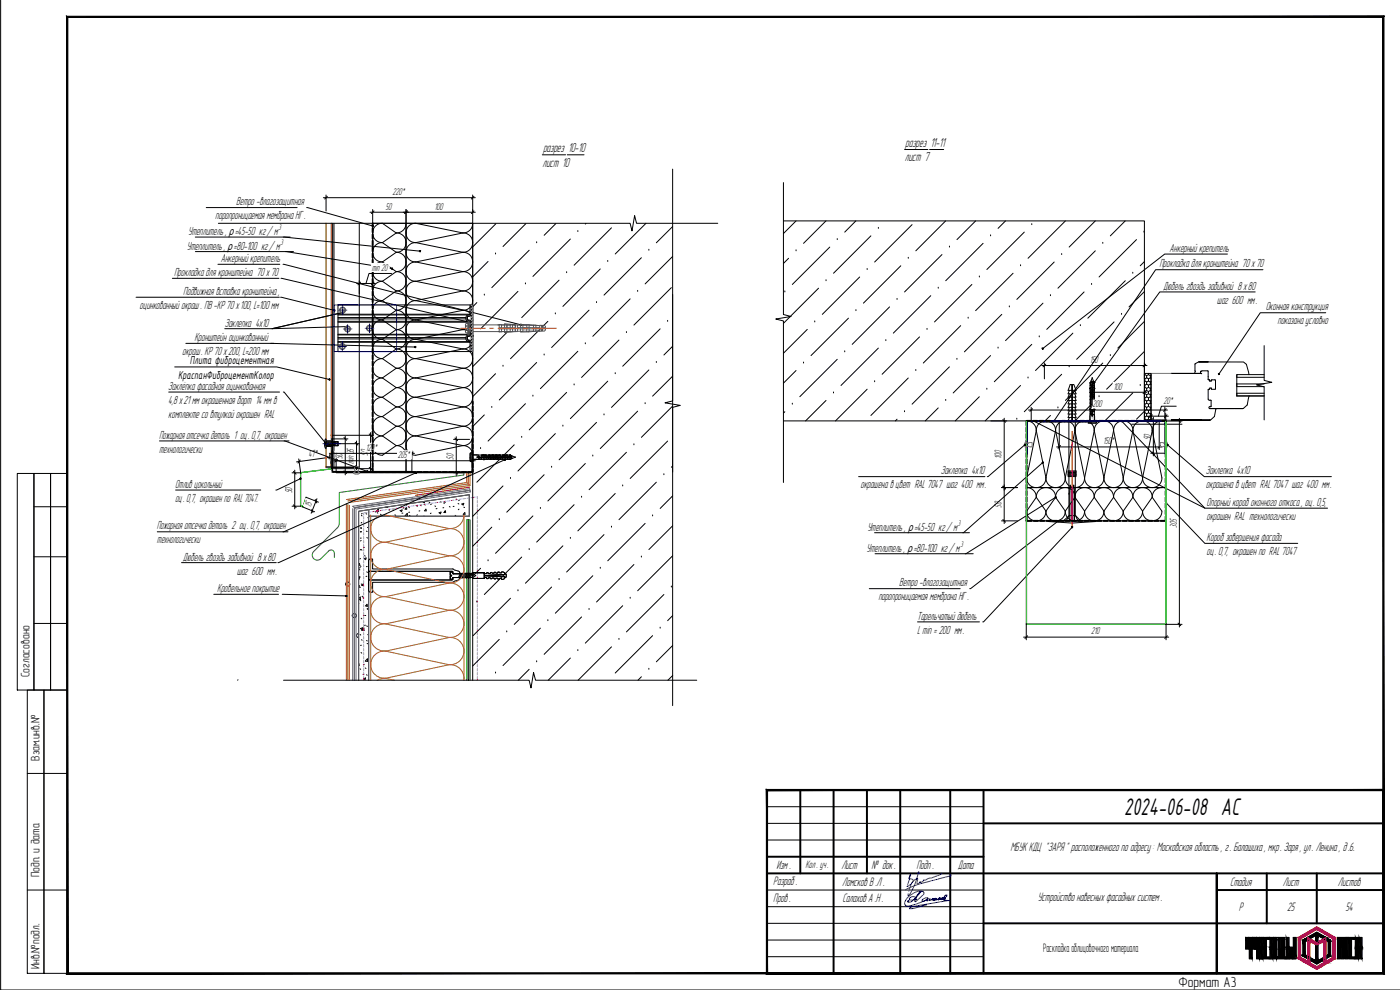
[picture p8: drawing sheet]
<svg xmlns="http://www.w3.org/2000/svg" width="420mm" height="297mm" viewBox="0 0 420 297" stroke-linecap="round" stroke-linejoin="round" font-family="sans-serif">
<defs><g id="words">
<text font-size="7.9" x="337.4" y="244.5">2024-06-08 АС</text>
<text font-size="4.4" x="353.7" y="296">Формат А3</text>
<g font-size="4">
<text x="163" y="45.6">разрез 10-10</text>
<text x="271.7" y="44">разрез 11-11</text>
<text x="162.8" y="50">лист 10</text>
<text x="271.6" y="48.4">лист 7</text>
</g>
<g font-size="3.8">
<text x="53.4" y="113.6">КраспанФиброцементКолор</text>
<text x="57" y="109.4">Плита фиброцементная</text>
<text x="303.2" y="255.4">МБУК КДЦ &quot;ЗАРЯ &quot; расположенного по адресу : Московская область , г. Балашиха , мкр. Заря , ул. Ленина , д .6.</text>
<text x="233" y="260.8">Изм .</text>
<text x="252.5" y="260.8">Лист</text>
<text x="261.5" y="260.8">№ док .</text>
<text x="275.1" y="260.8">Подп .</text>
<text x="287.5" y="260.7">Дата</text>
<text x="232.1" y="265.6">Разраб .</text>
<text x="252.8" y="265.7">Ломсков В .Л .</text>
<text x="369.1" y="265.8">Стадия</text>
<text x="385" y="265.8">Лист</text>
<text x="401.5" y="265.8">Листов</text>
<text x="232.1" y="270.6">Пров .</text>
<text x="252.8" y="270.7">Салахов А .Н .</text>
<text x="311.5" y="270.3">Устройство навесных фасадных систем .</text>
<text x="371.8" y="273.3">Р</text>
<text x="386.3" y="273.3">25</text>
<text x="403.8" y="273.3">54</text>
</g>
<g font-size="3.7">
<text x="8.9" y="203.2" transform="rotate(-90 8.9 203.2)">Согласовано</text>
<text x="11.9" y="228.2" transform="rotate(-90 11.9 228.2)">Взам.инв.№</text>
<text x="11.9" y="263.2" transform="rotate(-90 11.9 263.2)">Подп. и дата</text>
<text x="313.1" y="285.8">Раскладка облицовочного материала</text>
<text x="11.9" y="290.7" transform="rotate(-90 11.9 290.7)">Инв.№подл.</text>
</g>
<g font-size="3.6">
<text x="64.6" y="65.8">паропроницаемая мембрана НГ .</text>
<text x="70.9" y="61.6">Ветро -влагозащитная</text>
<text x="56.5" y="70.6">Утеплитель , ρ=45-50 кг/ м</text>
<text x="56.1" y="74.9">Утеплитель , ρ=80-100 кг/ м</text>
<text x="351" y="75.5">Анкерный крепитель</text>
<text x="52.2" y="82.8">Прокладка для кронштейна 70 х70</text>
<text x="66.3" y="78.6">Анкерный крепитель</text>
<text x="347.9" y="80.2">Прокладка для кронштейна 70 х70</text>
<text x="55" y="88.5">Подвижная вставка кронштейна ,</text>
<text x="349.1" y="87.1">Дюбель гвоздь забивной 8 х80</text>
<text x="41.9" y="92.7">оцинкованный окраш . ПВ -КР 70 х100, L=100 мм</text>
<text x="365.2" y="91.3">шаг 600 мм.</text>
<text x="379.9" y="93.1">Оконная конструкция</text>
<text x="67.5" y="98.2">Заклепка 4x10</text>
<text x="383.4" y="97.3">показана условно</text>
<text x="54.7" y="106.5">окраш. КР 70 х200, L=200 мм</text>
<text x="58.3" y="102.3">Кронштейн оцинкованный</text>
<text x="50.5" y="116.9">Заклёпка фасадная оцинкованная</text>
<text x="50.5" y="121.1">4,8 х21 мм окрашенная борт 14 мм в</text>
<text x="50.5" y="125.3">комплекте со втулкой окрашен RAL</text>
<text x="47.8" y="131.6">Пожарная отсечка деталь 1 оц. 0,7, окрашен</text>
<text x="47.8" y="135.8">технологически</text>
<text x="282.4" y="142.3">Заклепка 4x10</text>
<text x="361.9" y="142.3">Заклепка 4x10</text>
<text x="52.6" y="146.3">Отлив цокольный</text>
<text x="258.3" y="146.5">окрашена в цвет RAL 7047 шаг 400 мм.</text>
<text x="361.9" y="146.5">окрашена в цвет RAL 7047 шаг 400 мм.</text>
<text x="52.6" y="150.5">оц. 0,7, окрашен по RAL 7047.</text>
<text x="362.1" y="151.8">Опорный короб оконного откоса , оц. 0,5,</text>
<text x="362.1" y="155.9">окрашен RAL технологически</text>
<text x="47.1" y="158.8">Пожарная отсечка деталь 2 оц. 0,7, окрашен</text>
<text x="260.3" y="159.3">Утеплитель , ρ=45-50 кг/ м</text>
<text x="47.1" y="163">технологически</text>
<text x="260.1" y="165.6">Утеплитель , ρ=80-100 кг/ м</text>
<text x="362.1" y="162.3">Короб завершения фасада</text>
<text x="362.1" y="166.5">оц. 0,7, окрашен по RAL 7047</text>
<text x="54.9" y="168.3">Дюбель гвоздь забивной 8 х80</text>
<text x="71" y="172.5">шаг 600 мм.</text>
<text x="65.2" y="177.6">Кровельное покрытие</text>
<text x="269.9" y="175.9">Ветро -влагозащитная</text>
<text x="263.6" y="180.1">паропроницаемая мембрана НГ .</text>
<text x="275.2" y="186.1">Тарельчатый дюбель</text>
<text x="275.2" y="190.3">L min = 200 мм.</text>
</g>
<text font-size="3.3" x="241.7" y="260.3">Кол . уч.</text>
<g font-size="3">
<text x="117.8" y="58.5">220*</text>
<text x="115.7" y="62.9">50</text>
<text x="130.4" y="62.9">100</text>
<text x="111.5" y="81.2">min 20</text>
<text x="327" y="108.9">150</text>
<text x="334.1" y="116.9">100</text>
<text x="327.9" y="122.2">200</text>
<text x="349.2" y="121.1">20*</text>
<text x="92.7" y="137.3" transform="rotate(-8 92.7 137.3)">47*</text>
<text x="102.8" y="137.8" transform="rotate(-90 102.8 137.8)">50</text>
<text x="109.7" y="135.2">120*</text>
<text x="110.4" y="136.7" transform="rotate(-90 110.4 136.7)">50</text>
<text x="119.4" y="137.4">205*</text>
<text x="136.1" y="138" transform="rotate(-90 136.1 138)">50</text>
<text x="300.6" y="137.8" transform="rotate(-90 300.6 137.8)">100</text>
<text x="331.1" y="133.3">150*</text>
<text x="345.4" y="132.1" transform="rotate(-90 345.4 132.1)">50</text>
<text x="106.2" y="139.1" transform="rotate(-90 106.2 139.1)">min 35</text>
<text x="87.7" y="148" transform="rotate(-90 87.7 148)">50</text>
<text x="93.2" y="152.4" transform="rotate(-69 93.2 152.4)">15</text>
<text x="300.6" y="152.4" transform="rotate(-90 300.6 152.4)">50</text>
<text x="353.1" y="158.4" transform="rotate(-90 353.1 158.4)">305</text>
<text x="327.5" y="190.4">210</text>
</g>
<g font-size="2.5">
<text x="83.6" y="69.1">3</text>
<text x="84.2" y="73.5">3</text>
<text x="287.5" y="157.8">3</text>
<text x="288.2" y="164.1">3</text>
</g>
<g font-size=".5">
<text x="327.6" y="124.7" transform="rotate(90 327.6 124.7)">MUNGO MPD-S</text>
<text x="328.3" y="124.5" transform="rotate(90 328.3 124.5)">8/60</text>
<text x="143.3" y="137.3" transform="rotate(180 143.3 137.3)">MUNGO MPD-S</text>
<text x="143.6" y="136.7" transform="rotate(180 143.6 136.7)">8/60</text>
</g>
</g></defs>
<g fill="none" stroke="#260000" stroke-width=".3">
<circle cx="104.3" cy="175.3" r=".62"/>
<circle cx="106.3" cy="184.7" r=".62"/>
<circle cx="107.6" cy="190.7" r=".62"/>
<circle cx="109.1" cy="199.5" r=".62"/>
</g>
<!-- layer: A-DETL-GENF -->
<g fill="#fff" stroke="#fff" stroke-width=".3">
<path d="M107.6 153.4l3-.5v.5z"/>
<path d="M110.6 152.9l30.2-4.5v4.5z"/>
<path d="M107.6 153.4l3 50.7v-50.7zM107.6 153.4l3 50.7h-3z"/>
<path d="M110.6 152.9l30.2 2v-2zM110.6 152.9l30.2 2h-30.2z"/>
</g>
<g fill="none" stroke="#000" stroke-width=".3">
<path d="M108.1 159.5l.3 .2M108.2 158.2l.3 .2M108.5 154.6l.1 .2M108.5 159.5l-.2 .1M108.5 158.5h-.3M108.6 156.7l-.2 .2M108.7 154l-.2 .2M109.8 154.1l.3 .1M110 159.3l.2 .2M110.6 158.2l-.3 .1M110.6 155.3h-.2M112.9 153.5l-.3 .1"/>
<path d="M113.2 153.8l.2 .2M113.6 153.4l-.1-.7-.6 .7 .7 .1M114.2 154.3l.2 .1M115.7 152.2l.5 .1M115.8 154.6l-.3 .1M115.8 152.2h.1M116.2 152.1l.1 .2M117 152.9l-.2 .2M117.9 153l.2 .2M118.5 154.5l.2 .1M120.1 153.2l.4 .3M120.7 153l-.2 .5"/>
<path d="M120.7 153l-.6 .2M120.9 154h-.3M121.2 152.3l-.2 .2M121.5 152.7l.5 .1M121.6 154.7l.6-.6 .1 .7M121.6 154.7l.7 .1M121.8 151.4l.3 .2M122 152.3l-.4 .4M122 152.3l.1 .5M122.7 152.2l.2 .1M122.9 154.7l.2 .1M122.9 153.7h-.2"/>
<path d="M125.3 154.5l-.2 .1M125.3 151.8l-.2 .1M126 153.3h-.2M126.2 151.6l.2 .2M126.9 150.6l.4 .2M127.2 154.8l.1 .1M127.3 150.5l-.3 .1M127.4 153.3h.4M127.4 151.3l.2 .2M127.4 153.2l.4-.4 .1 .5M127.5 150.4l-.2 .5M128.8 150.7l.2 .1"/>
<path d="M129.4 154l-.2 .1M129.5 151.2l-.3 .2M130.5 151.8l.2 .1M131.1 152.6h-.2M131.7 153.8l.4 .3M131.8 153.8l.6-.2-.2 .6M132.2 150.5l.2 .2M133.1 150.9l.3 .1M133.2 152.3l-.3 .1M133.2 153.8h.5M133.3 153.7l.4-.4 .1 .5M133.6 153.3l-.2 .2"/>
<path d="M133.7 150.6l-.2 .2M134.9 152l.2 .1M136.3 151.9l-.3 .1M136.6 154.6l.2 .2M136.9 149.7l.2 .2M137.5 151.1l.2 .1M137.8 152.8l-.3 .1M137.9 150.1l-.3 .1M138.6 151.2l.4 .3M139 154.3h.5M139.1 154.2l.4-.4 .1 .5M139.2 151.1l-.2 .5"/>
<path d="M139.2 152.2l.2 .1M139.2 151l-.6 .2M139.3 154.5h-.3M107.6 169.6h.3M107.6 173.7l.1 .1M107.8 170.9l.2 .1M107.8 178.4l-.2 .1M107.9 169.1l-.3 .3M107.9 169.1l.1 .5M107.9 175.7l-.2 .1M107.9 173.3l-.2 .5M107.9 176.1l.2 .1"/>
<path d="M107.9 173.3l-.3 .1M108 176.1l-.3 .1M108 173l-.2 .2M108.1 173.2h-.3M108.1 179.2l-.5 .4M108.1 179.1l.1 .8-.6-.1M108.1 170.3l-.2 .1M108.1 169.8l.2 .2M108.2 167.6l-.2 .1M108.3 164.9l-.2 .1M108.4 162.2l-.2 .1M108.4 161.4l-.3 .1"/>
<path d="M108.4 175.2l.2 .2M108.4 164.9l.2 .2M108.5 175.7h.5M108.6 175.6l.4-.4 .1 .5M108.9 178.9l-.3 .1M108.9 179.3l.2 .2M109.3 164.2l-.2 .1M109.4 166.7l.2 .2M109.9 167.5l-.2 .4-.4-.3M109.9 167.4l-.6 .2M110.1 171.6l.2 .2M110.1 161.3l.2 .1"/>
<path d="M110.1 172.9h-.3M110.2 170h-.3M110.5 175.2l.1 .1M107.6 199.7h.1M107.7 199.1l.1 .6M107.7 181.1h-.1M108.1 190.4l.2 .1M108.1 180.1l.2 .2M108.2 188.6l.4 .2M108.4 195.8l.2 .2M108.4 185.5l.2 .2M108.5 193.6h-.3"/>
<path d="M108.5 191.9l.2 .2M108.8 188.4l-.2 .5M108.8 188.3l-.6 .3M109.1 184.6l.2 .1M109.3 189.2l-.1-.8-.7 .7 .8 .1M109.3 199.3l-.2 .1M109.7 187.6h-.3M109.7 181.8h.5M109.8 184.7h-.3M110 192.2l.2 .1M110 187.8l.3 .1M110 181.8l.2 .2"/>
<path d="M110.2 181.3l-.5 .5M110.2 181.3v.5M110.2 182.7l.4 .2M110.2 193l.2 .2M110.3 197.7l.1 .8-.8-.2 .7-.6M110.6 190.4h-.3M110.6 182.5l-.4 .2M110.6 182.9v.1M108.1 200.7l.1 .1M109.1 203.6l.4 .3M109.2 202.3h-.3M109.6 200.4l.2 .2"/>
<path d="M109.7 203.5l-.2 .4M109.7 203.4l-.5 .2M110 202.4l.2 .2"/>
</g>
<!-- layer: A-DETL-THIN -->
<path d="M110.6 152.9l30.2-4.5v6.5h-30.2zM107.6 204.1v-50.7l3-.5v51.2" fill="none" stroke="#000" stroke-width=".3"/>
<!-- layer: A-DETL -->
<path d="M140.5 155.9v48.2v-48.2M140.1 204.1v-48.2h1v48.2" fill="none" stroke="#007f00" stroke-width=".3"/>
<path d="M105.8 151.9l35.2-5.3 .1 1-34.3 5.1zM105.8 152.6v51.5M106.3 152.3l34.8-5.2-34.8 5.2v51.8v-51.3M106.8 153v51.1" fill="none" stroke="#5252a5" stroke-width=".3"/>
<path d="M103.9 151.1v53M104.4 151.3v52.8M104.8 151.6v52.5M140.1 141.6v3.2l-36.2 5.1M140.5 145.2v-3.6v3.6l-36.1 5.1M141.1 141.6v4.1l-1-.9M141.1 145.7l-36.3 5.1" fill="none" stroke="#a55200" stroke-width=".3"/>
<g fill="none" stroke="#f0f" stroke-width=".3">
<path d="M109.1 155v.8M109.1 156.2v.8M109.1 157.4v.8M109.1 158.6v.8M109.1 159.8v.8M110 153.8l-.9 .1v.7M111.2 153.6l-.8 .1M112.4 153.4l-.8 .1M113.6 153.3l-.8 .1M114.8 153.1l-.8 .1M116 152.9l-.8 .1M117.2 152.7l-.8 .2"/>
<path d="M118.4 152.6l-.8 .1M119.5 152.4l-.7 .1M120.7 152.3l-.7 .1M121.9 152.1l-.8 .1M123.1 151.9l-.8 .1M124.3 151.8l-.8 .1M125.5 151.6l-.8 .1M126.7 151.4l-.8 .1M127.9 151.2l-.8 .1M129.1 151.1l-.8 .1M130.3 150.9l-.8 .1M131.4 150.7l-.8 .1"/>
<path d="M132.6 150.6l-.8 .1M133.8 150.4l-.8 .1M135 150.2l-.8 .2M136.2 150.1l-.8 .1M137.4 149.9l-.8 .1M138.6 149.7l-.8 .1M139.8 149.6l-.8 .1M140.9 149.4l-.8 .1M142.6 149.2l-1.2 .1M142.9 149.1h.4v.7M143.3 150.2v.8M143.3 151.4v.8"/>
<path d="M143.3 152.6v.8M143.3 153.8v.8M143.3 155v.8M143.3 156.2v.8M143.3 157.4v.8M143.3 158.6v.8M143.3 159.8v.8M109.1 161v.8M109.1 162.2v.8M109.1 163.4v.8M109.1 164.6v.8M109.1 165.8v.8"/>
<path d="M109.1 167v.8M109.1 168.2v.8M109.1 169.4v.8M109.1 170.6v.8M109.1 171.8v.8M109.1 173v.8M109.1 174.2v.8M109.1 175.4v.8M109.1 176.6v.8M109.1 177.8v.8M109.1 179v.8M143.3 161v.8"/>
<path d="M143.3 162.2v.8M143.3 163.4v.8M143.3 164.6v.8M143.3 165.8v.8M143.3 167v.8M143.3 168.2v.8M143.3 169.4v.8M143.3 170.6v.8M143.3 171.8v.8M143.3 173v.8M143.3 174.2v.8M143.3 175.4v.8"/>
<path d="M143.3 176.6v.8M143.3 177.8v.8M143.3 179v.8M109.1 180.2v.8M109.1 181.4v.8M109.1 182.6v.8M109.1 183.8v.8M109.1 185v.8M109.1 186.2v.8M109.1 187.4v.8M109.1 188.6v.8M109.1 189.8v.8"/>
<path d="M109.1 191v.8M109.1 192.2v.8M109.1 193.4v.8M109.1 194.6v.8M109.1 195.8v.8M109.1 197v.8M109.1 198.2v.8M109.1 199.4v.8M143.3 180.2v.8M143.3 181.4v.8M143.3 182.6v.8M143.3 183.8v.8"/>
<path d="M143.3 185v.8M143.3 186.2v.8M143.3 187.4v.8M143.3 188.6v.8M143.3 189.8v.8M143.3 191v.8M143.3 192.2v.8M143.3 193.4v.8M143.3 194.6v.8M143.3 195.8v.8M143.3 197v.8M143.3 198.2v.8"/>
<path d="M143.3 199.4v.8M109.1 200.6v.8M109.1 201.8v.8M109.1 203v1.1M143.3 200.6v.8M143.3 201.8v.8M143.3 203v1.1"/>
</g>
<path d="M110.6 152.9l30.2-4.5v6.5h-30.2zM107.6 204.1v-50.7l3-.5v51.2" fill="none" stroke="#666" stroke-width=".3"/>
<path d="M139.2 141.6v.9l-37.4 5.3-.1 9.9-7.6 7.8a1.53 1.53 0 0 0 0 2.1 1.53 1.53 0 0 0 2.1 .1l2.5-2.4a.98 .98 0 0 1 1-.2 .98 .98 0 0 1 .7 .9v1.3" fill="none" stroke="#007f3f" stroke-width=".3"/>
<g fill="none" stroke="#000" stroke-width=".3">
<path d="M110.6 177.1l.2 .4 .4 .2M111.2 167.7l-.4 .2-.2 .4v8.8M111.2 167.7h.6v3l24.3 .1M135.1 171.6h.5l.3 .6h6l.9 .5-.9 .6h-6l-.3 .5h-.5zM135.5 171.5l.4 .7h6M135.5 171.6h-.4v1h.4v.3h-.4v.9h.4M135.6 171.4l.3 .1M135.7 171.4h-25.1v2.6h25.1l.5-.7M135.9 174.7h-24.1v3h-.6M135.9 171.5v.5l.3 .2M135.9 171.5v.5M135.9 172l.3 .1"/>
<path d="M136.1 170.8l1.4 .5M136.2 172.2h-.3l-.3-.6h-.5v1h.4v.3h-.4v.9h.5l.3-.5h.3M136.2 173.3h1.8l-.2 .6-1.9 .8M137.5 171.3l.4 .3 .1 .6h-1.8M138.2 171.9l.2 .3-.5 1.3-.3-.2zM138.7 171.9l.3 .3-.6 1.3-.3-.2zM139.2 171.9l.3 .3-.5 1.3-.3-.2zM139.8 171.9l.3 .3-.6 1.3-.3-.2zM140.3 171.9l.3 .3-.6 1.3-.2-.2zM140.9 171.9l.2 .3-.5 1.3-.3-.2zM141.4 171.9l.3 .3-.6 1.3-.3-.2zM141.9 173.3h-6l-.4 .5"/>
<path d="M141.9 171.9h3.5v1.7h-3.5v-1.7v1.7h3.5v-1.7zM145.4 171.9l.1 .2h.6v-.3h.4l.1 .3 .6-.1v-.2h.4l.1 .2h.6v-.3l1.1 .2v-.3l1.1 .3v-.3h.4l.5 .2 .1 .6-6.1 .3 6.1 .3-.1 .6-.5 .2h-.4v-.3l-1.1 .3v-.3l-1.1 .2v-.3h-.6l-.1 .3-.4-.1v-.2l-1.1 .2v-.3h-.6l-.1 .3zM145.4 172.7l6.1-.3v-.2l.4 .1v.8l-.2 .2h-.2v-.3z"/>
</g>
<path d="M111.3 154.5v49.6M139.2 154.5a4.1 4.1 0 0 1-4.6 4.1l-18.8-4a4.1 4.1 0 0 0-4.5 4 4.1 4.1 0 0 0 4.5 4.1l18.8-4.1a4.1 4.1 0 0 1 4.6 4.1 4.1 4.1 0 0 1-4.6 4l-18.8-4a4.1 4.1 0 0 0-4.5 4.1 4.1 4.1 0 0 0 4.5 4l18.8-4a4.1 4.1 0 0 1 4.6 4.1 4.1 4.1 0 0 1-4.6 4l-18.8-4a4.1 4.1 0 0 0-4.5 4 4.1 4.1 0 0 0 4.5 4.1M139.3 154.5v49.6M115.8 179a4.1 4.1 0 0 0-4.5 4.1 4.1 4.1 0 0 0 4.5 4M115.8 179l18.8-4a4.1 4.1 0 0 1 4.6 4 4.1 4.1 0 0 1-4.6 4.1l-18.8-4M115.8 187.2a4.1 4.1 0 0 0-4.5 4.1 4.1 4.1 0 0 0 4.5 4l18.8-4a4.1 4.1 0 0 1 4.6 4 4.1 4.1 0 0 1-4.6 4.1M115.8 187.2l18.8-4.1a4.1 4.1 0 0 1 4.6 4.1 4.1 4.1 0 0 1-4.6 4zM134.6 199.4l-18.8-4a4.1 4.1 0 0 0-4.5 4 4.1 4.1 0 0 0 4.5 4.1l18.8-4a4.1 4.1 0 0 1 4.6 4.6M113.2 204.1l1-.4a6.5 6.5 0 0 1 4.2 .4" fill="none" stroke="#a57c00" stroke-width=".3"/>
<path d="M140.9 146.2l-16.2 2.4" fill="none" stroke="#f00" stroke-width=".36"/>
<!-- layer: A-WALL-PATT -->
<path d="M71.4 203.9l-.1 .2" fill="none" stroke="#000" stroke-width=".3"/>
<!-- layer: A-WALL -->
<path d="M201.9 88.3v53.3" fill="none" stroke="#000" stroke-width=".3"/>
<path d="M141.9 67v137.1M235.1 66.3h108.4v60M235.1 126.3h112.8" fill="none" stroke="#000" stroke-width=".3"/>
<g fill="none" stroke="#000" stroke-width=".3">
<path d="M146.5 78.5l-4.6 4.6M148.7 76.2h.1M148.8 67.1l-6.9 7M157.8 67.1l-6.8 6.9M158.8 75.1l-11.2 11.2M161.1 72.8h.1M166.8 67.1l-3.5 3.5M171.2 71.7l-11.3 11.2M173.4 69.5h.1M175.9 67l-.2 .2M182.4 78.5h.1M183.5 68.4l-11.2 11.2"/>
<path d="M192.5 77.3l-11.2 11.2M193.9 67l-9.3 9.2M194.7 75.1h.1M201.9 68l-4.9 4.8M201.9 76.9l-8.3 8.3M236.7 77.5l-1.6 1.5M238.9 75.3h.1M238.9 66.3l-3.8 3.8M247.9 66.3l-6.7 6.7M249 74.1l-11.2 11.3M251.3 71.9h.1M256.9 66.3l-3.4 3.3"/>
<path d="M261.4 70.8l-11.3 11.2M263.6 68.5h.1M270.3 79.7l-11.2 11.3M272.6 77.5h.1M273.7 67.4l-11.2 11.2M282.7 76.4l-11.2 11.2M283.8 66.3l-9 9M284.9 74.1h.1M292.8 66.3l-5.6 5.6M295 73l-11.2 11.2M297.3 70.8h.1M301.8 66.3l-2.3 2.2"/>
<path d="M306.3 79.7h.1M307.4 69.6l-11.2 11.3M309.6 67.4h.1M316.4 78.6l-11.2 11.2M318.6 76.4h.1M319.7 66.3l-11.2 11.2M328.7 66.3l-7.8 7.8M328.7 75.3l-11.2 11.2M331 73h.1M337.7 66.3l-4.5 4.5M341.1 71.9l-11.3 11.2M343.3 69.6h.1"/>
<path d="M343.5 78.5l-1.3 1.2M143.1 90.8l-1.2 1.3M145.4 88.5h.1M152.1 99.8l-10.2 10.2M154.3 97.5h.1M155.4 87.4l-11.2 11.3M157.7 85.2h.1M164.4 96.4l-11.2 11.2M166.7 94.2h.1M167.8 84.1l-11.2 11.2M170.1 81.8h.1M176.8 93.1l-11.3 11.2"/>
<path d="M179 90.8h.1M180.1 80.7l-11.2 11.2M188 99.8h.1M189.1 89.7l-11.2 11.2M191.4 87.4h.1M198.1 98.7l-11.2 11.2M200.4 96.4h.1M201.5 86.3l-11.3 11.2M235.5 87.6h.1M237.1 95l-2 2M242.3 98.8l-7.2 7.2M244.5 96.6h.1"/>
<path d="M245.7 86.5l-8.5 8.4M247.9 84.2h.1M254.6 95.5l-11.2 11.2M256.9 93.2h.1M258 83.1l-11.2 11.2M260.2 80.9h.1M267 92.1l-11.2 11.2M269.2 89.8h.1M278.2 98.8h.1M279.3 88.7l-11.2 11.3M281.6 86.5h.1M288.3 97.7l-11.2 11.2"/>
<path d="M290.6 95.5h.1M291.7 85.4l-11.2 11.2M293.9 83.1h.1M300.7 94.3l-11.3 11.3M302.9 92.1h.1M304 82l-11.2 11.2M313 91l-11.2 11.2M315.3 88.7h.1M322 100l-11.2 11.2M324.2 97.7h.1M325.4 87.6l-11.3 11.2M327.6 85.4h.1"/>
<path d="M334.3 96.6l-11.2 11.2M336.6 94.3h.1M337.7 84.2l-11.2 11.3M340 82h.1M343.4 96.5l-7.9 7.9M343.5 87.5l-4.7 4.6M142 100.9h.1M148.7 112.1l-6.8 6.9M151 109.9h.1M159.9 118.9h.1M161.1 108.8l-11.3 11.2M163.3 106.5h.1"/>
<path d="M170.1 117.7l-11.3 11.3M172.3 115.5h.1M173.4 105.4l-11.2 11.2M175.7 103.2h.1M182.4 114.4l-11.2 11.2M184.6 112.1h.1M185.8 102l-11.3 11.2M194.7 111l-11.2 11.2M197 108.8h.1M201.9 103.9l-2.7 2.6M201.9 112.9l-6 6M238.9 111.2l-3.8 3.8"/>
<path d="M241.2 108.9h.1M250.1 117.9h.1M251.3 107.8l-11.3 11.2M253.5 105.6h.1M260.2 116.8l-9.5 9.5M262.5 114.5h.1M263.6 104.4l-11.2 11.3M265.9 102.2h.1M272.6 113.4l-11.2 11.3M274.8 111.2h.1M276 101.1l-11.3 11.2M284.9 110.1l-11.2 11.2"/>
<path d="M287.2 107.8h.1M293.9 119l-7.2 7.3M296.2 116.8h.1M297.3 106.7l-11.2 11.2M299.5 104.4h.1M306.3 115.7l-10.6 10.6M308.5 113.4h.1M309.6 103.3l-11.2 11.2M311.9 101.1h.1M318.6 112.3l-11.2 11.2M320.9 110.1h.1M329.8 119h.1"/>
<path d="M331 108.9l-11.3 11.2M333.2 106.7h.1M340 117.9l-8.4 8.4M342.2 115.7h.1M343.3 105.6l-11.2 11.2M142 136.8l-.1 .2M144.2 134.6h.1M145.4 124.5l-3.5 3.5M147.6 122.2h.1M154.3 133.5l-11.2 11.2M156.6 131.2h.1M157.7 121.1l-11.2 11.2"/>
<path d="M166.7 130.1l-11.3 11.2M168.9 127.9h.1M175.7 139.1l-11.3 11.2M177.9 136.8h.1M179 126.7l-11.2 11.3M181.3 124.5h.1M188 135.7l-11.2 11.2M190.2 133.5h.1M191.4 123.4l-11.3 11.2M193.6 121.1h.1M200.4 132.3l-11.3 11.3M201.9 121.8l-9.4 9.4"/>
<path d="M201.9 139.8l-.4 .4M235.5 123.5l-.4 .5M237.8 121.3h.1M247.9 120.1l-6.1 6.2M269.2 125.8l-.5 .5M271.5 123.5h.1M281.6 122.4l-3.9 3.9M283.8 120.1h.1M305.2 125.8h.1M315.3 124.7l-1.7 1.6M317.5 122.4h.1M327.6 121.3l-5 5"/>
<path d="M343.5 123.4l-2.4 2.4M147.6 158.2l-5.7 5.7M149.8 155.9h.1M151 145.8l-9.1 9.1M153.2 143.6h.1M159.9 154.8l-11.2 11.2M162.2 152.6h.1M163.3 142.4l-11.2 11.3M165.5 140.2h.1M172.3 151.4l-11.2 11.3M174.5 149.2h.1M183.5 158.2h.1"/>
<path d="M184.6 148.1l-11.2 11.2M186.9 145.8h.1M193.6 157l-11.2 11.3M195.9 154.8h.1M197 144.7l-11.2 11.2M199.2 142.4h.1M201.9 148.8l-3.8 3.8M201.9 157.8l-7.2 7.1M144.2 170.5l-2.3 2.4M146.5 168.3h.1M153.2 179.5l-11.2 11.2M155.4 177.3h.1"/>
<path d="M156.6 167.1l-11.2 11.3M158.8 164.9h.1M165.5 176.1l-11.2 11.3M167.8 173.9h.1M168.9 163.8l-11.2 11.2M171.2 161.5h.1M177.9 172.7l-11.2 11.3M180.1 170.5h.1M181.3 160.4l-11.2 11.2M189.1 179.5h.1M190.2 169.4l-11.2 11.2M192.5 167.1h.1"/>
<path d="M199.2 178.4l-11.2 11.2M201.5 176.1h.1M201.9 166.8l-10.5 10.5M143.1 180.6h.1M149.8 191.8l-7.9 8M152.1 189.6h.1M161.1 198.6h.1M162.2 188.5l-11.2 11.2M164.4 186.2h.1M171.2 197.4l-6.7 6.7M173.4 195.2h.1M174.5 185.1l-11.2 11.2"/>
<path d="M176.8 182.9h.1M183.5 194.1l-10 10M185.8 191.8h.1M186.9 181.7l-11.2 11.3M195.9 190.7l-11.3 11.2M198.1 188.5h.1M201.9 184.7l-1.5 1.5M201.9 193.7l-4.9 4.9M148.7 201.9h.1M158.8 200.8l-3.2 3.3M192.5 203.1l-1 1M194.7 200.8h.1"/>
<path d="M201.9 202.7l-1.5 1.4"/>
</g>
<!-- layer: 0 -->
<g fill="none" stroke="#000" stroke-width=".3">
<path d="M.2 .1v296.9h420M97 59.3h45.6M97.9 58.5v4.8M98.2 58.9l-.7 .8M141.9 58.5v8.5M142.2 58.9l-.7 .8M162.8 46.4h6.9M170.2 46.4h5.1M201.9 50.7v69.6l-2.3 .6 4.6 .7-2.3 .6v89.5M235.1 54.8v39.6l2.3 .6-4.6 .7 2.3 .6v48.5M271.5 44.9h7M279 44.9h4.2"/>
<path d="M58.6 71.1h28.5M58.6 75.5h29.5M61.9 62.3h27.3M65.4 79.3h18.6M65.5 67h123.6l.6 2.3 .8-4.6 .5 2.3h24.4M84.9 79.3l71.4 18.2M85 71.1l41 4.3M85.7 75.5l32 5.1M92 62.3l19.8 5.5M99.8 67v73.3h8v-73.3M100.2 67v73.3M111 63.7h31.6"/>
<path d="M111.8 62.9v4.1M112.2 63.3l-.8 .8M121.9 62.9v4.1M122.2 63.3l-.7 .8M142.2 63.3l-.7 .8M368.4 76.2h-18.9l-36.6 28.4M40.8 89.2h43M51.7 83.5h32M67.5 98.6h13.8M84.2 89.2l16.2 3.9M84.3 83.5l56.5 13.2M101.4 91.5h40.1v14h-40.1z"/>
<path d="M101.4 96.7h39.7M101.4 94.3h39.7M101.4 95.3h38.4M101.4 95.7h38.4M101.4 96.4h38.9M101.4 91.5h6M102.8 93.8l-21.2 4.8M104.2 98l-22.8 .6M107 85.1h5.6M107.8 84.3v3.8M108.2 84.7l-.8 .8M111.8 84.3v3.8"/>
<path d="M112.2 84.7l-.8 .8M117.5 82h-6.8l-.9 3.1M139.8 95.3v.4M139.8 95.7a.99 .99 0 0 0 1.2 .8M140.6 94.5l-.5 .2-.3 .6M140.8 96.1l.5 .1 .1 .5M141 94.5h-39.6M141 96.5v.1M141 94.4v.1M141 96.6l.1 3.7M141.1 91.5v2.8M141.1 94.3l-.1 .1"/>
<path d="M141.4 94.3l-.1 .4-1 .4v.8l.5 .2M141.5 91.5h.4v14h-.4zM376.7 87.6h-28.6l-19.7 27.2M379 80.9h-32.2l-30.5 45.4M397.9 93.8h-19.7l-12.4 18.4M50.6 117.6h33.3M52.4 110.1h30.7l15.7 3.8M55.8 103h26.4M81.2 103l43.4 1.1M85 117.6h.3l12.4 15.4M101.4 102.5l39.6 .1M101.4 100.3h39.7"/>
<path d="M101.4 101.3h38.4M101.4 101.7h38.4M101.4 102.7h39.7M101.5 105.5h5.9M139.8 101.3v.4M139.8 101.7a.79 .79 0 0 0 .8 .8M140.6 100.9h-.1M140.6 100.5a.79 .79 0 0 0-.8 .8M140.8 102.1l.5 .1 .1 .5M141 100.5h-39.6M141 102.5l.1 .1M141 100.4v.1"/>
<path d="M141.1 102.6v2.9M141.1 100.3l-.1 .1M141.4 100.3l-.1 .4-.9 .3-.1 .2 .1 .8 .4 .1M312.6 109.7h31.6M313.4 108.9v4.8M313.8 109.3l-.8 .8M327 117.7h17.2M327.8 116.9v4.8M328.2 117.3l-.8 .8M343.5 112h1.9v14.1h-1.9zM343.5 113.6l.1 .1M343.5 115.5l.1 .1"/>
<path d="M343.5 117.4l.1 .1M343.5 119.3l.1 .1M343.5 108.9v4.8M343.5 116.9v3.8M343.6 112v.4M343.6 113.7v.6M343.6 115.6v.6M343.6 117.5v.6M343.6 119.4v.6M343.6 112.4l.5 .3M343.6 114.3l.5 .3M343.6 116.2l.5 .3"/>
<path d="M343.6 118.1l.5 .3M343.6 112.4l-.1 .1M343.6 114.3l-.1 .1M343.6 116.2l-.1 .1M343.6 118.1l-.1 .1M343.9 109.3l-.9 .8M343.9 117.3l-.9 .8M344.1 112.7v.7M344.1 114.6v.7M344.1 116.5v.7M344.1 118.4v.7M344.1 113.4l.6 .3"/>
<path d="M344.1 115.3l.6 .3M344.1 117.2l.6 .3M344.1 119.1l.6 .3M344.1 113.4l-.5 .3M344.1 115.3l-.5 .3M344.1 117.2l-.5 .3M344.1 119.1l-.5 .3M344.7 112v.4M344.7 113.7v.6M344.7 115.6v.6M344.7 117.5v.6M344.7 119.4v.6"/>
<path d="M344.7 112.4l.5 .3M344.7 114.3l.5 .3M344.7 116.2l.5 .3M344.7 118.1l.5 .3M344.7 112.4l-.6 .3M344.7 114.3l-.6 .3M344.7 116.2l-.6 .3M344.7 118.1l-.6 .3M345.2 112.7v.7M345.2 114.6v.7M345.2 116.5v.7M345.2 118.4v.7"/>
<path d="M345.2 113.4l.2 .1M345.2 115.3l.2 .1M345.2 117.2l.2 .1M345.2 119.1l.2 .1M345.2 113.4l-.5 .3M345.2 115.3l-.5 .3M345.2 117.2l-.5 .3M345.2 119.1l-.5 .3M345.4 112.6l-.2 .1M345.4 114.5l-.2 .1M345.4 116.4l-.2 .1M345.4 118.3l-.2 .1"/>
<path d="M379.4 103.7v10.4l2.3 .6-4.6 .8 2.3 .6v9.9M47.9 132.3h38.8M85.3 132.3l24.9 9.1M89.7 137.7l.5 4.2h-2.5M90.1 138l-.7 .9M97.8 133.1h10M98.8 136h25.6M98.9 136.4l.6 4.2M99.3 130.6h12.7M99.4 136.7l-.7 1M99.6 131.7h4.8M99.6 131.6h.2l.1 9.8h23.7v.2h-23.8l-.2-.4z"/>
<path d="M99.6 135.2v5.5M99.8 137.1l-10.8 1.5M100 135.6l-.8 .8M100.1 138.2h42.5M100.9 137.4v4.2M101.3 137.8l-.8 .8M103.2 131.3l.8 .8M103.6 130.9v11.6M106.6 139.7l.8 .8M106.6 132.7l.8 .8M107 132.3v8.6M110.8 130.2l.8 .8"/>
<path d="M111.2 129.8v11.6M123.6 135.2v6.2M124 135.6l-.8 .8M136.1 131.8h4.8M136.5 131.4l.8 .8M136.9 131v11.6M141.9 137.4v4.6M142.2 137.8l-.7 .8M151.5 137.9l-68.1 30.9M297.4 126.3h4.8M301 125.9l.8 .8M301.4 125.5v31.6"/>
<path d="M307.6 133.4l-11.1 9.6h-.2M308.7 123h41.7M309.5 122.2v4.1M309.9 122.6l-.8 .8M310.5 126.5l51.1 26M312.6 126.3h14v.4h-14zM312.9 138.8l-23.7 21h-.3M317.1 134.1h31.6M317.9 126.2v8.7M318.3 133.7l-.8 .8M336.7 126.4l24.9 26.1h36.8M339.6 127.3h15.1"/>
<path d="M343.5 121.2l.1 .1M343.5 123.1l.1 .1M343.5 125l.1 .1M343.6 121.3v.6M343.6 123.2v.6M343.6 125.1v.6M343.6 120l.5 .3M343.6 121.9l.5 .3M343.6 123.8l.5 .3M343.6 125.7l.5 .4 .6-.4M343.6 120l-.1 .1M343.6 121.9l-.1 .1"/>
<path d="M343.6 123.8l-.1 .1M343.6 125.7l-.1 .1M344.1 120.3v.7M344.1 122.2v.7M344.1 124.1v.7M344.1 121l.6 .3M344.1 122.9l.6 .3M344.1 124.8l.6 .3M344.1 121l-.5 .3M344.1 122.9l-.5 .3M344.1 124.8l-.5 .3M344.6 124.9h6"/>
<path d="M344.7 121.3v.6M344.7 123.2v.6M344.7 125.1v.6M344.7 120l.5 .3M344.7 121.9l.5 .3M344.7 123.8l.5 .3M344.7 125.7l.5 .4 .2-.2M344.7 120l-.6 .3M344.7 121.9l-.6 .3M344.7 123.8l-.6 .3M345.2 120.3v.7M345.2 122.2v.7"/>
<path d="M345.2 124.1v.7M345.2 121l.2 .1M345.2 122.9l.2 .1M345.2 124.8l.2 .1M345.2 121l-.5 .3M345.2 122.9l-.5 .3M345.2 124.8l-.5 .3M345.4 136h4.2M345.4 126h4.7M345.4 120.2l-.2 .1M345.4 122.1l-.2 .1M345.4 124l-.2 .1"/>
<path d="M345.4 124.1v2M345.7 135.6l.8 .8M345.7 125.6l.8 .8M345.8 124.5l-.8 .8M346.1 125.2v11.6M347.9 126.2v8.7M348.3 133.7l-.8 .8M349.6 122.2v4.2M349.8 124.1v2.7M349.9 126.3h4.9M350 122.6l-.8 .8M350.2 124.5l-.7 .8"/>
<path d="M350.4 133.4l11 9.6h38.2M353 121.9h-4.4l-1 3M353.5 125.9l.9 .8M353.9 125.5v62.6M5.2 142.1h5v64.9h-5zM10.2 142.1h5v64.9h-5zM10.2 152h10M15.2 142.1h5v64.9h-5zM47.2 159.6h39.2M52.7 147h25.6M87.7 151.9h2.5M88.1 151.5l.8 .8"/>
<path d="M88.1 141.5l.8 .8M88.5 141.1v11.6M90.2 143.6l-7.4 3.4M90.7 152l3.7 1.6M91.8 149.2l3.8 1.5M93.5 152.7l.4 1.1M94.6 149.9l.5 1M95.1 149.6l-1.7 4.4M97.8 140.1h10M99.6 141.7h4.8M100 140.6h12M103.2 141.3l.8 .8"/>
<path d="M110.8 140.2l.8 .8M124.9 141.8l-40 17.8M136.1 141.8h2.9M136.5 141.4l.8 .8M141.8 141.4l-.4 .4M141.9 141.4v-9.6h-.3v9.6l-.2 .2h-40.5v.2h40.6M257.7 143h37.9M262.5 159.8h28.5M300.6 156.3h4.8M300.6 146.3h4.8M301 155.9l.8 .8M301 145.9l.8 .8"/>
<path d="M316.8 149.2l-27.1 16.9M317.6 156.3l-26.3 20.3h-.3M321.8 158.2l-26.6 28.4h-.3M349.9 150.8l11.7 12.2h27.9M10.2 167.1h10M54.5 168.8h28.4M64.2 178.3h19.4M84.7 178.3l19.2 .5M260.9 176.6h27.3M262.6 166.1h29.5M10.2 187.1h10M275.4 186.6h18.5"/>
<path d="M307.2 191.2h43.6M308 187.2v4.8M308.4 190.8l-.8 .8M349.9 187.3h4.9M349.9 187.2v4.8M350.4 190.8l-.9 .8M353.5 187l.9 .7M8.2 207h5v85h-5zM13.2 207h7v85h-7zM85.1 204.1h73.7l.6 2.3 .7-4.6 .6 2.3h48.4M8.2 232.1h12M8.2 267h12"/>
</g>
<g fill="#000" stroke="#000" stroke-width=".3">
<path d="M230 236.9l.4 .3 185-.3zM230.4 237.2l185-.3-.4 .3zM415.4 236.9l-.4 .3 .4 55zM415 237.2l.4 55-.4-.3zM230 292.2h185.4l-.4-.3zM230 292.2l.4-.3h184.6zM230 236.9v55.3l.4-.3zM230 236.9l.4 .3v54.7z"/>
<path d="M20 292.2l395-.3h-394.6zM20 292.2l395-.3 .4 .3zM415 5.2v286.7l.4 .3zM415 5.2l.4-.3v287.3zM20.4 5.2h394.6l.4-.3zM20 4.9h395.4l-395 .3zM20 4.9l.4 287v-286.7zM20 4.9l.4 287-.4 .3z"/>
</g>
<path d="M90.3 151.9l.4 .1M91.1 151.8l.7-2.6-.8 2.6-.3 .2M99.2 140.7l-8.7 1-.3 .2 .1 10M99.6 140.2l-.4 .5-8.9 1.3v9.6l.4 .3 .3-.2M99.6 140.3l-.1-9.7v9.7l-.3 .3M308 187.2h41.9M308 187.2v-60.9l.1 60.9h41.8v-60.9v60.9" fill="none" stroke="#00b800" stroke-width=".3"/>
<g fill="#fff" stroke="#fff" stroke-width=".3">
<path d="M91.9 149.7l-.8 2 2.2 .9zM91.9 149.7l2.2 .9-.8 2z"/>
<path d="M85.4 145.7v2.4h2.4zM85.4 145.7h2.4v2.4z"/>
<path d="M92.3 135.1l.4 2.4 2.9-2.9zM92.7 137.5l2.9-2.9 .4 2.4z"/>
<path d="M108.2 134.4v2.4h2.4zM108.2 134.4h2.4v2.4z"/>
<path d="M104 134.1v5.1h2.4zM104 134.1h2.4v5.1z"/>
<path d="M115.6 60.7v2.4l2.5-2.4zM115.6 63.1l2.5-2.4v2.4z"/>
<path d="M130.3 60.7v2.4l3.1-2.4zM130.3 63.1l3.1-2.4v2.4z"/>
<path d="M117.7 56.3v2.4l4.3-2.4zM117.7 58.7l4.3-2.4v2.4z"/>
<path d="M100.6 135.5v2.4h2.4zM100.6 135.5h2.4v2.4z"/>
<path d="M109.6 133v2.4l4-2.4zM109.6 135.4l4-2.4v2.4z"/>
<path d="M133.9 135.6v2.5h2.4zM133.9 135.6h2.4v2.5z"/>
<path d="M119.3 135.3v2.4l4.1-2.4zM119.3 137.7l4.1-2.4v2.4z"/>
<path d="M111.5 79v2.5l5.3-2.5zM111.5 81.5l5.3-2.5v2.5z"/>
<path d="M331 131.1v2.4l3.8-2.4zM331 133.5l3.8-2.4v2.4z"/>
<path d="M343.2 129.8v2.4h2.3zM343.2 129.8h2.3v2.4z"/>
<path d="M327.8 120v2.4l3.5-2.4zM327.8 122.4l3.5-2.4v2.4z"/>
<path d="M326.9 106.7v2.4l3.1-2.4zM326.9 109.1l3.1-2.4v2.4z"/>
<path d="M349.1 118.9v2.4l3.3-2.4zM349.1 121.3l3.3-2.4v2.4z"/>
<path d="M334.1 114.7v2.4l3.1-2.4zM334.1 117.1l3.1-2.4v2.4z"/>
<path d="M298.4 150.1v2.4h2.4zM298.4 150.1h2.4v2.4z"/>
<path d="M298.4 134.7v3.2h2.4zM298.4 134.7h2.4v3.2z"/>
<path d="M350.9 155.2v3.3h2.5zM350.9 155.2h2.5v3.3z"/>
<path d="M327.4 188.2v2.4l3.1-2.4zM327.4 190.6l3.1-2.4v2.4z"/>
</g>
<path d="M97.9 67l-.1 73.1h1.6v-73.1" fill="none" stroke="#b85c00" stroke-width=".4"/>
<g fill="none" stroke="#000" stroke-width=".3">
<path d="M111.8 67h10.1v74.6h-10.1zM114.8 72.8a2.9 2.9 0 0 0-3 2.9 2.9 2.9 0 0 0 3 2.9M114.8 78.6a2.9 2.9 0 0 0-3 2.9 2.9 2.9 0 0 0 3 2.9M114.8 72.8l4.1 2.9M114.8 78.6l4.1 2.9M118.9 69.9l-4.1-2.9a2.9 2.9 0 0 0-3 2.9 2.9 2.9 0 0 0 3 2.9M118.9 69.9a2.9 2.9 0 0 1 3 2.9 2.9 2.9 0 0 1-3 2.9M118.9 75.7a2.9 2.9 0 0 1 3 2.9 2.9 2.9 0 0 1-3 2.9M118.9 69.9l-4.1 2.9M118.9 75.7l-4.1 2.9M121.9 67h20v74.6h-20zM121.9 67a2.86 2.86 0 0 1-3 2.9"/>
<path d="M124.8 72.8a2.9 2.9 0 0 0-2.9 2.9 2.9 2.9 0 0 0 2.9 2.9M124.8 78.6a2.9 2.9 0 0 0-2.9 2.9 2.9 2.9 0 0 0 2.9 2.9M124.8 72.8l14.1 2.9M124.8 78.6l14.1 2.9M138.9 69.9l-14.1-2.9a2.9 2.9 0 0 0-2.9 2.9 2.9 2.9 0 0 0 2.9 2.9M138.9 69.9a2.9 2.9 0 0 1 3 2.9 2.9 2.9 0 0 1-3 2.9M138.9 75.7a2.9 2.9 0 0 1 3 2.9 2.9 2.9 0 0 1-3 2.9M138.9 69.9l-14.1 2.9M138.9 75.7l-14.1 2.9M141.9 67a2.86 2.86 0 0 1-3 2.9M114.8 84.4a2.9 2.9 0 0 0-3 2.9 2.9 2.9 0 0 0 3 2.9M114.8 90.2a2.9 2.9 0 0 0-3 2.9 2.9 2.9 0 0 0 3 2.9"/>
<path d="M114.8 96a2.9 2.9 0 0 0-3 2.9 2.9 2.9 0 0 0 3 2.9M114.8 84.4l4.1 2.9M114.8 90.2l4.1 2.9M114.8 96l4.1 2.9M118.9 81.5a2.9 2.9 0 0 1 3 2.9 2.9 2.9 0 0 1-3 2.9M118.9 87.3a2.9 2.9 0 0 1 3 2.9 2.9 2.9 0 0 1-3 2.9M118.9 93.1a2.9 2.9 0 0 1 3 2.9 2.9 2.9 0 0 1-3 2.9M118.9 98.9a2.9 2.9 0 0 1 3 2.9 2.9 2.9 0 0 1-3 2.9M118.9 81.5l-4.1 2.9M118.9 87.3l-4.1 2.9M118.9 93.1l-4.1 2.9M118.9 98.9l-4.1 2.9"/>
<path d="M124.8 84.4a2.9 2.9 0 0 0-2.9 2.9 2.9 2.9 0 0 0 2.9 2.9M124.8 90.2a2.9 2.9 0 0 0-2.9 2.9 2.9 2.9 0 0 0 2.9 2.9M124.8 96a2.9 2.9 0 0 0-2.9 2.9 2.9 2.9 0 0 0 2.9 2.9M124.8 84.4l14.1 2.9M124.8 90.2l14.1 2.9M124.8 96l14.1 2.9M138.9 81.5a2.9 2.9 0 0 1 3 2.9 2.9 2.9 0 0 1-3 2.9M138.9 87.3a2.9 2.9 0 0 1 3 2.9 2.9 2.9 0 0 1-3 2.9M138.9 93.1a2.9 2.9 0 0 1 3 2.9 2.9 2.9 0 0 1-3 2.9M138.9 98.9a2.9 2.9 0 0 1 3 2.9 2.9 2.9 0 0 1-3 2.9M138.9 81.5l-14.1 2.9M138.9 87.3l-14.1 2.9"/>
<path d="M138.9 93.1l-14.1 2.9M138.9 98.9l-14.1 2.9M114.8 101.8a2.9 2.9 0 0 0-3 2.9 2.9 2.9 0 0 0 3 2.9M114.8 107.6a2.9 2.9 0 0 0-3 2.9 2.9 2.9 0 0 0 3 2.9M114.8 113.4a2.9 2.9 0 0 0-3 2.9 2.9 2.9 0 0 0 3 2.9M114.8 119.2a2.9 2.9 0 0 0-3 2.9 2.9 2.9 0 0 0 3 2.9M114.8 101.8l4.1 2.9M114.8 107.6l4.1 2.9M114.8 113.4l4.1 2.9M114.8 119.2l4.1 2.9M118.9 104.7a2.9 2.9 0 0 1 3 2.9 2.9 2.9 0 0 1-3 2.9M118.9 110.5a2.9 2.9 0 0 1 3 2.9 2.9 2.9 0 0 1-3 2.9"/>
<path d="M118.9 116.3a2.9 2.9 0 0 1 3 2.9 2.9 2.9 0 0 1-3 2.9M118.9 104.7l-4.1 2.9M118.9 110.5l-4.1 2.9M118.9 116.3l-4.1 2.9M124.8 101.8a2.9 2.9 0 0 0-2.9 2.9 2.9 2.9 0 0 0 2.9 2.9M124.8 107.6a2.9 2.9 0 0 0-2.9 2.9 2.9 2.9 0 0 0 2.9 2.9M124.8 113.4a2.9 2.9 0 0 0-2.9 2.9 2.9 2.9 0 0 0 2.9 2.9M124.8 119.2a2.9 2.9 0 0 0-2.9 2.9 2.9 2.9 0 0 0 2.9 2.9M124.8 101.8l14.1 2.9M124.8 107.6l14.1 2.9M124.8 113.4l14.1 2.9M124.8 119.2l14.1 2.9"/>
<path d="M138.9 104.7a2.9 2.9 0 0 1 3 2.9 2.9 2.9 0 0 1-3 2.9M138.9 110.5a2.9 2.9 0 0 1 3 2.9 2.9 2.9 0 0 1-3 2.9M138.9 116.3a2.9 2.9 0 0 1 3 2.9 2.9 2.9 0 0 1-3 2.9M138.9 104.7l-14.1 2.9M138.9 110.5l-14.1 2.9M138.9 116.3l-14.1 2.9M114.8 125a2.9 2.9 0 0 0-3 2.9 2.9 2.9 0 0 0 3 2.9M114.8 130.8a2.9 2.9 0 0 0-3 2.9 2.9 2.9 0 0 0 3 2.9l4.1-2.9M114.8 125l4.1 2.9M114.8 130.8l4.1 2.9M118.9 122.1a2.9 2.9 0 0 1 3 2.9 2.9 2.9 0 0 1-3 2.9M118.9 127.9a2.9 2.9 0 0 1 3 2.9 2.9 2.9 0 0 1-3 2.9"/>
<path d="M118.9 133.7a2.82 2.82 0 0 1 3 2.9M118.9 122.1l-4.1 2.9M118.9 127.9l-4.1 2.9M124.8 125a2.9 2.9 0 0 0-2.9 2.9 2.9 2.9 0 0 0 2.9 2.9M124.8 130.8a2.9 2.9 0 0 0-2.9 2.9 2.9 2.9 0 0 0 2.9 2.9l14.1-2.9M124.8 125l14.1 2.9M124.8 130.8l14.1 2.9M138.9 122.1a2.9 2.9 0 0 1 3 2.9 2.9 2.9 0 0 1-3 2.9M138.9 127.9a2.9 2.9 0 0 1 3 2.9 2.9 2.9 0 0 1-3 2.9M138.9 133.7a2.82 2.82 0 0 1 3 2.9M138.9 122.1l-14.1 2.9M138.9 127.9l-14.1 2.9"/>
<path d="M308.1 126.3h41.7v20h-41.7zM308.1 126.3a2.86 2.86 0 0 1 2.9 2.9M311 129.2l-2.9 14.2a2.9 2.9 0 0 0 2.9 2.9 2.9 2.9 0 0 0 2.9-2.9M311 129.2a2.9 2.9 0 0 1 2.9-2.9 2.9 2.9 0 0 1 2.9 2.9M311 129.2l2.9 14.2M316.8 129.2a2.9 2.9 0 0 1 2.9-2.9 2.9 2.9 0 0 1 2.9 2.9M316.8 129.2l2.9 14.2M316.8 129.2l-2.9 14.2M322.6 129.2a2.9 2.9 0 0 1 2.9-2.9 2.9 2.9 0 0 1 2.9 2.9M322.6 129.2l2.9 14.2M322.6 129.2l-2.9 14.2M328.4 129.2a2.9 2.9 0 0 1 2.9-2.9 2.9 2.9 0 0 1 2.9 2.9"/>
<path d="M328.4 129.2l2.9 14.2M328.4 129.2l-2.9 14.2M334.2 129.2a2.9 2.9 0 0 1 2.9-2.9 2.9 2.9 0 0 1 2.9 2.9M334.2 129.2l2.9 14.2M334.2 129.2l-2.9 14.2M340 129.2a2.9 2.9 0 0 1 2.9-2.9 2.9 2.9 0 0 1 2.9 2.9M340 129.2l2.9 14.2M340 129.2l-2.9 14.2M345.8 129.2l2.9 14.2a2.9 2.9 0 0 1-2.9 2.9 2.9 2.9 0 0 1-2.9-2.9M345.8 129.2l-2.9 14.2M348.7 126.3a2.82 2.82 0 0 0-2.9 2.9M308.1 146.3h41.7v10h-41.7z"/>
<path d="M308.1 146.3a2.86 2.86 0 0 1 2.9 2.9M311 149.2l-2.9 4.2a2.9 2.9 0 0 0 2.9 2.9 2.9 2.9 0 0 0 2.9-2.9M311 149.2a2.9 2.9 0 0 1 2.9-2.9 2.9 2.9 0 0 1 2.9 2.9M311 149.2l2.9 4.2M313.9 143.4a2.9 2.9 0 0 0 2.9 2.9 2.9 2.9 0 0 0 2.9-2.9M313.9 153.4a2.9 2.9 0 0 0 2.9 2.9 2.9 2.9 0 0 0 2.9-2.9M316.8 149.2a2.9 2.9 0 0 1 2.9-2.9 2.9 2.9 0 0 1 2.9 2.9M316.8 149.2l2.9 4.2M316.8 149.2l-2.9 4.2M319.7 143.4a2.9 2.9 0 0 0 2.9 2.9 2.9 2.9 0 0 0 2.9-2.9M319.7 153.4a2.9 2.9 0 0 0 2.9 2.9 2.9 2.9 0 0 0 2.9-2.9M322.6 149.2a2.9 2.9 0 0 1 2.9-2.9 2.9 2.9 0 0 1 2.9 2.9"/>
<path d="M322.6 149.2l2.9 4.2M322.6 149.2l-2.9 4.2M325.5 143.4a2.9 2.9 0 0 0 2.9 2.9 2.9 2.9 0 0 0 2.9-2.9M325.5 153.4a2.9 2.9 0 0 0 2.9 2.9 2.9 2.9 0 0 0 2.9-2.9M328.4 149.2a2.9 2.9 0 0 1 2.9-2.9 2.9 2.9 0 0 1 2.9 2.9M328.4 149.2l2.9 4.2M328.4 149.2l-2.9 4.2M331.3 143.4a2.9 2.9 0 0 0 2.9 2.9 2.9 2.9 0 0 0 2.9-2.9M331.3 153.4a2.9 2.9 0 0 0 2.9 2.9 2.9 2.9 0 0 0 2.9-2.9M334.2 149.2a2.9 2.9 0 0 1 2.9-2.9 2.9 2.9 0 0 1 2.9 2.9M334.2 149.2l2.9 4.2M334.2 149.2l-2.9 4.2"/>
<path d="M337.1 143.4a2.9 2.9 0 0 0 2.9 2.9 2.9 2.9 0 0 0 2.9-2.9M337.1 153.4a2.9 2.9 0 0 0 2.9 2.9 2.9 2.9 0 0 0 2.9-2.9M340 149.2a2.9 2.9 0 0 1 2.9-2.9 2.9 2.9 0 0 1 2.9 2.9M340 149.2l2.9 4.2M340 149.2l-2.9 4.2M345.8 149.2l2.9 4.2a2.9 2.9 0 0 1-2.9 2.9 2.9 2.9 0 0 1-2.9-2.9M345.8 149.2l-2.9 4.2M348.7 146.3a2.82 2.82 0 0 0-2.9 2.9"/>
</g>
<g fill="none" stroke="#767676" stroke-width=".3">
<path d="M99.2 137.3v.8l.2 .5 .2-.1M99.6 136.8h-.2l-.2 .5M99.6 136.8v.4h.6M100.2 137.2l1.2-.1v1.2l-1.2-.1M100.2 138.2h-.6v.3M307.8 132.5l.2 .5 1.8-.2v1.3l-1.8-.2v.4h-.2M307.8 132.5l-.2 .5 .2 1.3M350.1 132.5l.2 .5M350.1 132.5l-.2 .5-1.7-.2v1.3l1.7-.2 .2 .4M350.3 133.9l-.2 .4M350.4 133v.9M106.2 141.8l-.1 .2 .5 .2"/>
<path d="M106.5 141.2l-.1-1.1h1.3l-.2 1.7 .4 .2-.5 .2h-.8M106.5 141.1v.7h-.3"/>
</g>
<g fill="none" stroke="#767676" stroke-width=".3">
<path d="M345.4 112h6.1M97.5 132.6l.2 .2M97.5 132.2l.6 .6M97.6 131.9l.3 .2M97.7 133.4l-.2 .2M97.9 134.1l-.3 .3M97.9 133.9v.1M97.9 132.3h.1M98 132.3l.6 .5M98 133.7l.4 .3M98.1 133.4l-.6 .6M98.3 133.7l-.3 .3"/>
<path d="M98.3 132.3l-.3 .3M98.4 132.3l.4 .3M98.5 133.7l.3 .3M98.6 133.4l-.2 .2M98.8 132.3l-.3 .3M98.8 132.6l.2 .2M98.9 132.3l.3 .3M98.9 133.7l.4 .3M99 133.4l-.6 .6M99.3 132.3l-.4 .3M99.3 132.6l.2 .2M99.3 132.3l.1 .1"/>
<path d="M99.4 133.7h.1M99.4 133.9l-.1 .1M99.4 132.5v.1M99.5 133.4l-.6 .6M99.7 132.6l.2 .2M99.9 133.4l-.2 .2M100.1 132.6l.1 .1M100.2 133.5l-.1 .2M100.5 132.5l.1 .2M100.6 133.6l-.2 .2M100.9 132.5l.2 .2M101.1 133.6l-.2 .2"/>
<path d="M101.3 132.5l.2 .1M101.5 133.7l-.2 .1M345.4 126.1h6.2"/>
</g>
<g fill="none" stroke="#000" stroke-width=".3">
<path d="M371.2 115.2h8.2M371.2 115.1v.8M371.2 116h8.2M379.4 112.4h-8.2v.8h8.2M379.4 118h-8.2v.8h8.2M97.4 133.6l.2 .9 .2-.1M97.6 132.8l2.6-.1v.8l-2.6-.1zM97.6 131.8l-.2 .9M97.6 131.8h.2l.1 .8M97.9 132.6v-.3h1.5v.3M97.9 133.6h1.5v.4h-1.5zM97.9 132.6h1.5"/>
<path d="M99.8 132.8l-2.3-.1v.9M100.2 132.7h.3l.1 .3-.1 .5h-.3M100.4 133.8l-2.5-.2v.8M100.4 133.5h-2.9M100.4 132.5l-2.5 .1M100.4 132.7l-.6 .1M100.4 132.5h1.1v.2h-1l-.1 .9h1l.1 .2h-1.1M101.5 132.5v1.2"/>
</g>
<path d="M96.9 133.1h1.7M99.3 133.1h.6M100.5 133.1h1.8" fill="none" stroke="#00f" stroke-width=".3"/>
<g fill="none" stroke="#545454" stroke-width=".3">
<path d="M139.7 97.5v2M139.7 98.5l.2 .6-.2 .6 .7 .3M139.9 97.8l-.2 .7M139.9 99.2h.5M139.9 97.8h.5M140.4 97l-.7 .3 .2 .5M140.5 96.6l-.1 3.7h.4M140.5 96.7h.1M140.6 96.7v3.6M140.6 96.7h.1M140.6 96.7h.2M140.8 96.7h.1"/>
<path d="M140.8 97.5h12.6M140.8 99.5h12.6M140.8 96.7v3.6M149.5 99.5h.3M149.8 97.4h.7v2.2h-.7zM149.8 98.3h4.9M149.8 98.7h4.9M150.5 97.5h.9M151.4 97.3l.7 .2v.8M151.4 97.3l3.3 .1M151.4 98.7l.1 1M151.4 97.4v.9"/>
<path d="M151.4 99.5h-.9M152.1 98.7v.8l-.7 .1M152.1 97.5h1M152.1 99.4h1M153.1 98.7v.8h.7v-.8M153.1 98.7h.1M153.8 97.5l.9 .1v1.8h-.9M153.8 97.5h-.7v.8M153.8 97.5v.8M153.8 98.7h.1M154.7 97.5h.6v2h-.6zM154.7 99.5l-3.2 .3"/>
<path d="M155.3 97.6h.9v.7M155.3 99.4l.9 .1M155.3 98.7h6.7M155.3 98.3h6.7M156.2 97.6l.1-.2 5.4 .3M156.2 99.5l.1 .1M156.2 98.7v.7M156.2 97.5h.7v.8M156.9 99.4h1.2M156.9 99.4l-.7 .1M156.9 98.7v.7M156.9 97.6h1.2"/>
<path d="M158.1 98.7v.7M158.8 97.6l-.7-.1v.8M158.8 98.7v.7h-.7M160.1 98.7v.7h.7v-.7M160.1 97.6h.7v.7M160.1 99.3h-1.3M160.1 97.6v.7M160.1 97.6h-1.3v.7M160.8 97.7h1.2M161.7 99.3l-5.4 .3M162 97.6h.5v1.8h-.5zM162 99.3h-1.2"/>
<path d="M162.5 98.7h1.2M162.5 97.7h.3M162.5 99.3h.3M162.5 98.3h1.2M162.8 98.3v-.7h.6a1.34 1.34 0 0 1 0 1.7h-.6v-.6M140.5 100.3h.1M140.6 100.3h.1M140.8 100.3h.1"/>
</g>
<path d="M138.3 98.5h7.3M146.9 98.5h1.3M149.5 98.5h6.3M157.1 98.5h1.2M159.6 98.5h7.4" fill="none" stroke="#f26722" stroke-width=".3"/>
<g fill="none" stroke="#989898" stroke-width=".3">
<path d="M141.5 99.6l.4 .4M141.5 98.7l.4 .4M141.5 97.8l.4 .4M141.5 96.9l.4 .4M141.5 96l.4 .4M141.5 95.1l.4 .4M141.5 94.2l.4 .4M141.5 93.3l.4 .4M141.5 92.4l.4 .4M141.5 91.5l.4 .4M141.7 91.5l-.2 .2M141.9 92.2l-.4 .4"/>
<path d="M141.9 93.1l-.4 .4M141.9 94l-.4 .4M141.9 94.9l-.4 .4M141.9 95.8l-.4 .4M141.9 96.7l-.4 .4M141.9 97.6l-.4 .4M141.9 98.5l-.4 .4M141.9 99.4l-.4 .4M141.5 105l.4 .4M141.5 104.1l.4 .4M141.5 103.2l.4 .4M141.5 102.3l.4 .4"/>
<path d="M141.5 101.4l.4 .4M141.5 100.5l.4 .4M141.9 100.3l-.4 .4M141.9 101.2l-.4 .4M141.9 102.1l-.4 .4M141.9 103l-.4 .4M141.9 103.9l-.4 .4M141.9 104.8l-.4 .4M313 126.3l.4 .4M313.2 126.3l-.4 .4M313.9 126.3l.4 .4M314.1 126.3l-.4 .4"/>
<path d="M314.8 126.3l.4 .4M315 126.3l-.4 .4M315.7 126.3l.4 .4M315.9 126.3l-.4 .4M316.6 126.3l.4 .4M316.8 126.3l-.4 .4M317.5 126.3l.4 .4M317.7 126.3l-.4 .4M318.4 126.3l.4 .4M318.6 126.3l-.4 .4M319.3 126.3l.4 .4M319.5 126.3l-.4 .4"/>
<path d="M320.2 126.3l.4 .4M320.4 126.3l-.4 .4M321.1 126.3l.4 .4M321.3 126.3l-.4 .4M322 126.3l.4 .4M322.2 126.3l-.4 .4M322.9 126.3l.4 .4M323.1 126.3l-.4 .4M323.8 126.3l.4 .4M324 126.3l-.4 .4M324.7 126.3l.4 .4M324.9 126.3l-.4 .4"/>
<path d="M325.6 126.3l.4 .4M325.8 126.3l-.4 .4M326.5 126.3l.1 .1M326.6 126.4l-.3 .3"/>
</g>
<!-- layer: 0 -->
<path d="M100.3 91.5h18.7v14h-18.7zM308.4 126.4l-.2 .2 .1 9.7 .1-9.8h40.1l-40.1-.1M349.5 126.4l.1 .1M349.5 126.4l-40-.1h40l.2 .2v9.7l-.1-9.7" fill="none" stroke="#00f" stroke-width=".3"/>
<g fill="none" stroke="#545454" stroke-width=".3">
<circle cx="102.8" cy="93" r=".9"/>
<circle cx="102.8" cy="93" r=".73"/>
<circle cx="102.8" cy="93" r=".18"/>
<circle cx="104.3" cy="98.7" r=".9"/>
<circle cx="104.3" cy="98.7" r=".73"/>
<circle cx="104.3" cy="98.7" r=".18"/>
<circle cx="110.9" cy="98.5" r=".9"/>
<circle cx="110.9" cy="98.5" r=".73"/>
<circle cx="110.9" cy="98.5" r=".18"/>
<circle cx="102.7" cy="104" r=".9"/>
<circle cx="102.7" cy="104" r=".73"/>
<circle cx="102.7" cy="104" r=".18"/>
</g>
<path d="M101.5 93.1h2.6M102.8 91.7v2.7M103 98.7h2.6M104.3 97.4v2.7M109.6 98.5h2.6M110.9 97.1v2.8M101.5 104h2.5M102.7 102.6v2.7" fill="none" stroke="#00f" stroke-width=".3"/>
<!-- layer: MPD-S -->
<g fill="none" stroke="#000" stroke-width=".3">
<path d="M327.2 114.7v.5l.5 .3-.1 .2-.4 .1-.2 .8 .3-.4M327.3 115.3v.4M327.3 116.2l.4 .3-.5 .3v.4l.4 .1 .1 .2-.5 .3v.5h.4l.1 .3-.5 .3v.4l.4 .1 .1 .2-.5 .3v.4l.5 .4-.5 .3v.4l.5 .3-.1 .2-.4 .1-.2 .9 .3-.5 .3 .1 .1 .2-.1 .3h-.4v.5l.5 .3-.1 .2-.4 .1v2.1l-.2 .2M327.3 119.4l-.1 .4M327.3 118.4l-.1 .4M327.3 115.2v.5M327.3 116.2v.6M327.3 117.2v3.8M327.3 117.3v.4M327.3 114.6l.5-1.3 .4 1.3M327.5 114.5h.2l.2 1-.3 .5 .3 .5-.3 .5 .3 .5-.3 .6 .3 .5-.3 .5 .3 .5-.3 .5 .3 .6-.3 .5 .3 .5-.3 .5 .3 .5-.3 .6 .1 .8a.38 .38 0 0 1 .3 .4 .38 .38 0 0 1-.3 .4v-.3M327.5 114.5l-.3 .3h.5"/>
<path d="M327.5 114.2v.3M327.9 114.8h.5l-.5-.3v9.6M328 119.9v.5h.4v.5h-.4M328 118.9v.4l.4 .1v.4l-.4 .1M328.1 114.2v.3M328.3 116.7l-.4 .3 .1 .3h.4v3.6h-.4M328.3 116.2l.3 .4-.2-.4M328.3 119.9l.1 .4zM328.3 118.9l.1 .4zM328.3 117.8l.1 .5v-.5M328.3 114.9v.3M328.3 115.7v1.6"/>
<path d="M328.3 117.8v.5M328.3 118.8v.6M328.3 119.9v.5M328.3 115.2h.1M328.3 117.2h.1M328.3 116.8h.1M328.3 115.8h.1M328.3 119.3h.1M328.3 118.3h.1M328.4 114.8v.4v-.4M328.4 115.8v.4v-.4M328.4 117.2v-.4v.4"/>
<path d="M328.4 117.7l-.5 .4 .1 .2 .4 .1v.4l-.4 .1M328.4 114.9h-.4v.3l.4 .1v.4l-.5 .3 .4 .3M328.4 119.8l-.4 .1M328.4 118.8l-.4 .1M141.2 136.1v2.2M141.2 135.9l.4-.1v2.7h-.4zM141.6 136.4l2.9 .1 .3 .6 .3-.4M142 137.8h1.6M142 136.5h1.6M143.2 137.1v.1M143.2 137.1h.2M143.2 137.2h.2"/>
<path d="M143.4 137.1v.1M143.4 137.2l.2 .2 .3-.2M143.4 137.1l.2-.2 .3 .2M143.6 136.9l.1 .5M143.7 136.5v.4M143.7 137.4v.4M143.7 136.9v.3M143.9 137.1h9.7l-.4-.6v.6M143.9 137.2h9.7l-.4 .6M143.9 137.1v.1M144 137.7h.5M144.1 137.7h.4"/>
<path d="M144.5 136.7h1.6M144.6 136.5h.4h-.4M144.6 136.5v.2M145 136.5v.2M145 137.7h.6M145.5 136.7l.3 .4 .3-.1v-.5h.4l.1 .5h.5M145.6 136.5l-.4-.2 .4 .4M146 136.5h-.4l.4 .2M146.1 137.7h.5M146.1 137.7h.4M146.6 136.7h.6M146.6 136.5l.5 .2z"/>
<path d="M146.6 136.5v.2M147.1 137.7h3.7M147.1 137l.1-.5h.4l.1 .5h.4M147.6 137.7l-.4 .1M147.6 136.7h.6M147.7 136.5l.4 .2zM147.7 136.5v.2M148.1 137l.1-.5h.4l.1 .5h.5M148.2 136.5l-.1 .5M148.6 137.7l-.4 .1M148.7 136.7h.5M148.7 136.5l.4 .2z"/>
<path d="M148.7 136.5v.2M149.2 136.5v.5M149.7 137.7l-.5 .1M149.7 136.7h.6M149.8 136.5v.2M150.2 136.5h-.4l.4 .2M150.3 136.5l-.1 .5-.2 .1-.3-.1v-.5h-.5v.5M150.3 137.7h.4M150.7 136.7h1.7M150.8 136.5h.4h-.4M150.8 136.5v.2M151.2 136.5v.2"/>
<path d="M151.3 137.7h.5M151.3 136.7l-.3 .4-.2-.1-.1-.5h-3.5l-.1 .5M151.8 137.7l-.4 .3 .9-.2v-.4l.3-.1 .2 .1 .1 .4h.4M151.8 137.7l-.3-.4-.2 .1-.1 .4h-.4l-.1-.4-.2-.1-.3 .5h-.4l-.3-.5-.4 .5h-.4l-.3-.5-.2 .1-.1 .4h-.4l-.3-.5-.3 .1v.4h-.5v-.4l-.3-.1-.2 .1-.1 .4-.8 .2 .4-.3-.1-.3h-.4l-.1 .4h-.4l-.1-.4-.2-.1-.3 .1v.4l-2.4 .2M151.8 136.5l-.4-.2 .4 .4M152.3 136.5h-.5h.5M152.3 136.5v.2M152.3 137.7h.6M152.4 137.7h.4M152.8 136.7h.3M152.9 136.5v.2M153.2 136.5l-.1 .5h-.3v-.5h-.4l-.3 .6-.3-.4"/>
<path d="M153.2 136.5h-.3h.4M153.2 137.2v.6M153.4 136.7l1.3 .5-1.3 .4M153.6 137.5h.2M153.6 136.9h.2M326.4 126.4h2.7v.5h-2.6zM326.7 126.9h2.2M327.2 124.5v1.6M327.2 124.4h.3M327.3 121.5v.4M327.3 120.4l-.1 .5M327.3 121.4v.6"/>
<path d="M327.3 122.5v.5M327.3 123.5v.6M327.3 123.6v.4M327.6 124.3l.4 .1M327.7 124.1l-.2 .3 .2 .2M327.7 124.6l.2 .1M328 120.9l-.1 .3 .5 .3v.4l-.4 .1-.1 .2 .4 .3M328 124.4h.4M328 124.3l-.2 .1M328.3 123l-.4 .3 .5 .3v2.6l.2 .2M328.3 122l.1 .4v-.4M328.3 121l.1 .4z"/>
<path d="M328.3 120.9v.6M328.3 121.9v1.7M328.3 123.5h.1M328.3 123h.1M328.3 122.4l.3 .5-.2-.5M328.3 121.4h.1M328.3 120.3h.1M328.4 123.5v-.5v.5M328.4 124.5v1.6"/>
</g>
<!-- layer: dimensions -->
<g fill="none" stroke="#000" stroke-width=".3">
<circle cx="141.1" cy="137.4" r=".03"/>
<circle cx="327.6" cy="126.9" r=".03"/>
</g>
<!-- layer: 0 -->
<g fill="none" stroke="#000" stroke-width=".59">
<path d="M111.8 67v.8M111.8 68.4v1.3M111.8 70.3v1.3M111.8 72.2v1.3M111.8 74.2v1.2M111.8 76.1v1.2M111.8 78v1.2M111.8 79.9v1.2M111.8 81.8v1.2M111.8 83.7v1.2M111.8 85.6v1.3M111.8 87.5v1.3"/>
<path d="M111.8 89.4v1.3M111.8 91.3v1.3M111.8 93.2v1.3M111.8 95.1v1.3M111.8 97v1.3M111.8 98.9v1.3M111.8 100.8v1.3M111.8 102.7v1.3M111.8 104.6v1.3M111.8 106.5v1.3M111.8 108.4v1.3M111.8 110.3v1.3"/>
<path d="M111.8 112.3v1.2M111.8 114.2v1.2M111.8 116.1v1.2M111.8 118v1.2M111.8 119.9v1.2M111.8 121.8v1.2M111.8 123.7v1.3M111.8 125.6v1.3M111.8 127.5v1.3M111.8 129.4v1.3M111.8 131.3v1.3M111.8 133.2v1.3"/>
<path d="M111.8 135.1v1.3M111.8 137v1.3M111.8 138.9v1.3M141.9 120.5v.7M141.9 121.9v1.3M141.9 123.8v1.3M141.9 125.7v1.3M141.9 127.6v1.3M141.9 129.5v1.3M141.9 131.4v1.3M141.9 133.3v1.3M141.9 135.2v1.3"/>
<path d="M141.9 137.1v1.3M141.9 139v1.3M308.1 128.3v1.2M308.1 130.2v1.3M308.1 132.1v1.3M308.1 134v1.3M308.1 135.9v1.3M308.1 137.8v1.3M308.1 139.7v1.3M309.4 126.3h-1.3v1.3M310 126.3h1.3M311.9 126.3h1.3"/>
<path d="M313.8 126.3h1.3M318.7 126.3h1M320.3 126.3h1.3M322.2 126.3h1.3M324.1 126.3h1.3M326 126.3h1.3M327.9 126.3h1.3M329.8 126.3h1.3M331.7 126.3h1.3M333.7 126.3h1.2M335.6 126.3h1.2M337.5 126.3h1.2"/>
<path d="M339.4 126.3h1.2M341.3 126.3h1.2M343.2 126.3h1.2M345.1 126.3h1.3M347 126.3h1.3M348.9 126.3h.9v1.3M349.8 128.3v1.2M349.8 130.2v1.3M349.8 132.1v1.3M349.8 134v1.3M349.8 135.9v1.3M349.8 137.8v1.3"/>
<path d="M349.8 139.7v1.3M111.8 140.8v.8h1.4M113.8 141.6h1.3M115.7 141.6h1.3M117.6 141.6h1.3M119.5 141.6h1.3M121.5 141.6h1.2M123.4 141.6h1.2M125.3 141.6h1.2M127.2 141.6h1.2M129.1 141.6h1.2M131 141.6h1.2"/>
<path d="M132.9 141.6h1.3M134.8 141.6h1.3M136.7 141.6h1.3M138.6 141.6h1.3M141.9 140.9v.7h-1.4M308.1 154.9v1.4h1.5M308.1 147.3v1.3M308.1 149.2v1.3M308.1 151.1v1.3M308.1 153v1.3M308.1 141.6v1.3M308.1 143.5v1.3"/>
<path d="M308.1 145.4v1.3M310.2 156.3h1.3M312.1 156.3h1.3M314 156.3h1.3M316 156.3h1.2M317.9 156.3h1.2M319.8 156.3h1.2M321.7 156.3h1.2M323.6 156.3h1.2M325.5 156.3h1.2M327.4 156.3h1.3M329.3 156.3h1.3"/>
<path d="M331.2 156.3h1.3M333.1 156.3h1.3M335 156.3h1.3M336.9 156.3h1.3M338.8 156.3h1.3M340.7 156.3h1.3M342.6 156.3h1.3M344.5 156.3h1.3M346.4 156.3h1.3M349.8 154.9v1.4h-1.5M349.8 141.6v1.3M349.8 143.5v1.3"/>
<path d="M349.8 145.4v1.3M349.8 147.3v1.3M349.8 149.2v1.3M349.8 151.1v1.3M349.8 153v1.3"/>
</g>
<path d="M345.4 112v14.1" fill="none" stroke="#000" stroke-width=".3"/>
<g fill="none" stroke="#000" stroke-width=".3">
<path d="M351.5 112h9h-9M358.6 111.2l-.1 .8M359.7 108.6l-1.1 .6v2M360.4 112l.2 .2M360.6 111.4h-.3l-.1 .6M360.7 111.3l-.2 .1M360.7 111.3h1.8M362.5 111.3l.1 .1M362.6 113.8l.3 .2M362.6 116.9v2.9l.3 .3M362.6 108.6h-2.9h13.5l.9 .7 .7 3.1M362.6 111.4v2.5"/>
<path d="M362.9 114l.1 .1M362.9 116.8l-.3 .1M363 114.2l.5 .1M363.1 116.5l-.2 .3M363.1 116.6l.4-.2 .1 .3M363.6 114.2l-.1 .1M363.7 114h.9M363.8 114l-.2 .2M364.5 114l.3 .1v2.6M364.8 116.6l-.1 .2h-1l-.2-.2M371.2 112.4v6.4M374.9 118.8l-.6 2.7-1.1 1-.4 .1"/>
<path d="M351.5 126.1h11.6h-11.6h9.1M360.8 126.1h2.3M362.9 120.1h.5M363.1 122.6h7.4M363.3 120.1l.2 .1v1.7M363.3 122l-.5 .2 .3 .4M363.4 121.8l-.1 .2M365 122.6l-.5 2.4-1.2 1h-.3M370.7 122.6h2.3h-9.9h9.9"/>
</g>
<!-- layer: Alucom -->
<g fill="none" stroke="#000" stroke-width=".3">
<path d="M320.9 119.2l-.4 .9h1.1M320.9 118.2l-.4 1h1.1M320.9 117.1l-.4 1.1h1.1M321.6 117.1h-1.1l.7-1.7h.4v10.9h-1.1l.4-1M321.9 117.1h1l-.6-1.7h-.4v10.9h1l-.3-1M322.6 118.2l.3 1h-1M322.6 117.1l.3 1.1h-1M322.6 119.2l.3 .9h-1M320.8 126.3v15M320.9 123.3l-.4 .9h1.1M320.9 122.2l-.4 1.1h1.1M320.9 124.2l-.4 1.1h1.1"/>
<path d="M320.9 120.1l-.4 1.1h1.1M320.9 121.2l-.4 1h1.1M322.6 121.2l.3 1h-1M322.6 122.2l.3 1.1h-1M322.6 124.2l.3 1.1h-1M322.6 120.1l.3 1.1h-1M322.6 123.3l.3 .9h-1M322.7 126.3v15M314.6 156.3h14.3v.2l-7.3 .4-7-.4zM320.1 156.3l.8-1.6h1.9l.6 1.6M320.5 142.7h2.4v.3h-2.4zM320.5 141.8h2.4v.2h-2.4z"/>
<path d="M320.5 141.3h2.4v.2h-2.4zM320.5 142.3h2.4v.2h-2.4zM320.8 141.5v.3M320.8 142v.3M320.8 142.5v.2M320.8 143v11.8M320.9 154.7l-1.5 1.3v.3M321 156.3v-9.4l.2-1.4 .3 2.1v8.7M322 156.3v-8.7l.2-2.1 .3 2.1v8.7M322.7 141.5v.3M322.7 142v.3M322.7 142.5v.2"/>
<path d="M322.7 143v11.7M322.8 154.7l1.3 1.6"/>
</g>
<path d="M321.8 129.4v28.8" fill="none" stroke="#f00" stroke-width=".3"/>
<g fill="none" stroke="#000" stroke-width=".59">
<path d="M230.2 237.1h185v54.9h-185zM240.2 237.1v25M250.2 237.1v54.9M260.2 237.1v25M270.2 237.1v54.9M285.2 237.1v54.9M295.2 237.1v54.9M230.2 257.1h65M295.2 247h120M230.2 262.1h185M295.2 277h120M365.2 267h50"/>
<path d="M380.2 262.1v14.9M395.2 262.1v14.9M365.2 292v-29.9v29.9"/>
</g>
<path d="M230.2 252h65M230.2 247h65M230.2 242h65M230.2 267h65M230.2 272h65M230.2 277h65M230.2 282.1h65M230.2 287h65" fill="none" stroke="#000" stroke-width=".3"/>
<g fill="#000" stroke="#000" stroke-width=".3">
<path d="M393.4 280.7l1.8-1 1.7 1zM378.2 287.7h.8zM391.7 287.3h.7v.4zM391.7 281.7l.7-.4v.4zM392.4 281.3h1.4l-.7 .4zM392.4 281.3l.7 .4zM393.1 287.3l.7 .4h-.7zM393.4 288.3h3.5l-1.7 1zM394.8 283.4l.4 .2h-.4zM395.2 283.6l.3-.2v.2zM396.5 281.3h1.4zM397.9 281.3l1.4 .8h-1.4z"/>
<path d="M373.9 281.8l.8 2.4v-2.4zM373.9 281.8l.8 2.4h-.8z"/>
<path d="M374.9 281.8l.9 2.4v-2.4zM374.9 281.8l.9 2.4h-.9z"/>
<path d="M374.9 284.7l.9 3v-3zM374.9 284.7l.9 3h-.9z"/>
<path d="M373.9 281.3l3 .5v-.5zM373.9 281.3l3 .5h-3z"/>
<path d="M376 281.8l.9 2.4v-2.4zM376 281.8l.9 2.4h-.9z"/>
<path d="M373.9 284.2l3 .5v-.5zM373.9 284.2l3 .5h-3z"/>
<path d="M377.1 281.8l.8 2.4v-2.4zM377.1 281.8l.8 2.4h-.8z"/>
<path d="M377.1 284.7l.8 3v-3zM377.1 284.7l.8 3h-.8z"/>
<path d="M377.1 281.3l1.9 .5v-.5zM377.1 281.3l1.9 .5h-1.9z"/>
<path d="M378.2 281.8l.8 2.4v-2.4zM378.2 281.8l.8 2.4h-.8z"/>
<path d="M377.1 284.2l1.9 .5v-.5zM377.1 284.2l1.9 .5h-1.9z"/>
<path d="M378.2 284.7l.8 3v-3zM378.2 284.7l.8 3h-.8z"/>
<path d="M379.3 281.8l.8 5.4v-5.4zM379.3 281.8l.8 5.4h-.8z"/>
<path d="M379.3 281.3l1.6 .5v-.5zM379.3 281.3l1.6 .5h-1.6z"/>
<path d="M379.3 287.2l1.6 .5v-.5zM379.3 287.2l1.6 .5h-1.6z"/>
<path d="M381.2 281.8l.8 2.4v-2.4zM381.2 281.8l.8 2.4h-.8z"/>
<path d="M381.2 284.7l.8 3v-3zM381.2 284.7l.8 3h-.8z"/>
<path d="M381.2 281.3l1.9 .5v-.5zM381.2 281.3l1.9 .5h-1.9z"/>
<path d="M382.2 281.8l.9 2.4v-2.4zM382.2 281.8l.9 2.4h-.9z"/>
<path d="M381.2 284.2l1.9 .5v-.5zM381.2 284.2l1.9 .5h-1.9z"/>
<path d="M382.2 284.7l.9 3v-3zM382.2 284.7l.9 3h-.9z"/>
<path d="M383.6 281.8l.8 5.4v-5.4zM383.6 281.8l.8 5.4h-.8z"/>
<path d="M383.6 281.3l1.9 .5v-.5zM383.6 281.3l1.9 .5h-1.9z"/>
<path d="M384.7 281.8l.8 5.4v-5.4zM384.7 281.8l.8 5.4h-.8z"/>
<path d="M383.3 287.2l2.4 .5v-.5zM383.3 287.2l2.4 .5h-2.4z"/>
<path d="M386 281.3l.8 2.9v-2.9zM386 281.3l.8 2.9h-.8z"/>
<path d="M386 284.7l.8 2.5v-2.5zM386 284.7l.8 2.5h-.8z"/>
<path d="M386 284.2l1.9 .5v-.5zM386 284.2l1.9 .5h-1.9z"/>
<path d="M387.1 284.7l.8 2.5v-2.5zM387.1 284.7l.8 2.5h-.8z"/>
<path d="M386 287.2l1.9 .5v-.5zM386 287.2l1.9 .5h-1.9z"/>
<path d="M388.2 281.3l.8 6.4v-6.4zM388.2 281.3l.8 6.4h-.8z"/>
<path d="M391 282.5l.7 4v-4zM391 282.5l.7 4h-.7z"/>
<path d="M391 286.5l1.4 .4-.7-.4zM391 286.5l1.4 .4h-1.4z"/>
<path d="M391.7 281.7l.7 .4v-.4zM391 282.1l.7-.4 .7 .4z"/>
<path d="M391 282.1l.7 .4 .7-.4zM391 282.1l.7 .4h-.7z"/>
<path d="M391 286.9l1.4 .4v-.4zM391 286.9l1.4 .4h-.7z"/>
<path d="M393.1 288.1h1.4zM393.1 288.1h1.4z"/>
<path d="M393.1 287.7l1.4 .4-.7-.4zM393.1 287.7l1.4 .4h-1.4z"/>
<path d="M392.4 281.3h1.4zM392.4 281.3h1.4z"/>
<path d="M393.1 288.1l1.7 .2-.3-.2zM393.1 288.1l1.7 .2h-1.4z"/>
<path d="M393.4 280.7l.4 .6 1-.6zM392.4 281.3l1-.6 .4 .6z"/>
<path d="M394.8 282.7h.7zM394.8 282.7h.7z"/>
<path d="M394.8 280.7l.7 .6v-.6zM394.8 280.7l.7 .6h-.7z"/>
<path d="M394.8 281.3l.7 1.4v-1.4zM394.8 281.3l.7 1.4h-.7zM394.8 282.7l.4 .2 .3-.2z"/>
<path d="M394.8 283.6l.7 4.5v-4.5zM394.8 283.6l.7 4.5h-.7z"/>
<path d="M394.8 288.1l.7 .2v-.2zM394.8 288.1l.7 .2h-.7z"/>
<path d="M396.5 281.3h1.4zM396.6 281.3h1.3l-.7 .4z"/>
<path d="M395.5 280.7l2.4 .6-1-.6zM395.5 280.7l2.4 .6h-1.4z"/>
<path d="M397.3 287.3v.8zM395.9 288.1l1.4-.8v.8z"/>
<path d="M395.9 288.1l1 .2 .4-.2zM395.5 288.3l.4-.2 1 .2z"/>
<path d="M397.9 286.9h1.4zM397.9 286.9h1.4z"/>
<path d="M397.9 282.1h1.4zM397.9 282.1h1.4z"/>
<path d="M397.9 282.1l1.4 .4v-.4zM397.9 282.1l1.4 .4h-.7z"/>
<path d="M398.6 282.5l.7 4v-4zM398.6 282.5l.7 4h-.7z"/>
<path d="M398.6 286.5l.7 .4v-.4zM397.9 286.9l.7-.4 .7 .4zM397.9 286.9v.8l1.4-.8z"/>
<path d="M401.4 281.8l.9 5.9v-5.9zM401.4 281.8l.9 5.9h-.9z"/>
<path d="M402.5 281.8l.9 5.9v-5.9zM402.5 281.8l.9 5.9h-.9z"/>
<path d="M401.4 281.3l3.1 .5v-.5zM401.4 281.3l3.1 .5h-3.1z"/>
<path d="M403.6 281.8l.9 5.9v-5.9zM403.6 281.8l.9 5.9h-.9z"/>
<path d="M404.8 281.8l.8 5.4v-5.4zM404.8 281.8l.8 5.4h-.8z"/>
<path d="M404.8 281.3l1.7 .5v-.5zM404.8 281.3l1.7 .5h-1.7z"/>
<path d="M404.8 287.2l1.7 .5v-.5zM404.8 287.2l1.7 .5h-1.7z"/>
<path d="M406.8 281.3l.8 2.9v-2.9zM406.8 281.3l.8 2.9h-.8z"/>
<path d="M406.8 284.7l.8 3v-3zM406.8 284.7l.8 3h-.8z"/>
<path d="M406.8 284.5l1.9 .1zM406.8 284.5l1.9 .1z"/>
<path d="M407.9 281.3l.8 2.9v-2.9zM407.9 281.3l.8 2.9h-.8z"/>
<path d="M406.8 284.2l1.9 .1zM406.8 284.2l1.9 .1z"/>
<path d="M406.8 284.3h1.9zM406.8 284.3l1.7 .2z"/>
<path d="M406.8 284.6l1.9 .1zM406.8 284.6l1.9 .1z"/>
<path d="M407.9 284.7l.8 3v-3zM407.9 284.7l.8 3h-.8z"/>
</g>
<g fill="#dd0037" stroke="#dd0037" stroke-width=".3">
<path d="M393.8 278.9l1.4-.8 1.4 .8z"/>
<path d="M393.8 282.9h2.7l-1.3 .7z"/>
<path d="M393.8 290.1h2.8l-1.4 .8z"/>
<path d="M395.2 278.9l5.5 2.4-4.1-2.4zM395.2 278.9l5.5 2.4h-1.4z"/>
<path d="M391 281.3l4.2-2.4h-1.4zM389.7 281.3l4.1-2.4-2.8 2.4z"/>
<path d="M399.3 281.3h1.4zM399.3 281.3h1.4z"/>
<path d="M389.7 281.3h1.3zM389.6 281.3h1.4z"/>
<path d="M399.3 281.3l1.4 .4v-.4zM399.3 281.3l1.4 .4h-.7z"/>
<path d="M389.6 281.3l.7 .4 .7-.4zM389.6 281.3l.7 .4h-.7z"/>
<path d="M397.9 281.3v1.2zM395.9 282.5l2-1.2v1.2z"/>
<path d="M392.4 281.3l2.1 1.2zM392.4 281.3l2.1 1.2h-2.1z"/>
<path d="M395.9 282.5l.6 .4 .8-.4zM395.2 282.9l.7-.4 .6 .4z"/>
<path d="M393.1 282.5l2.1 .4-.7-.4zM393.1 282.5l2.1 .4h-1.4z"/>
<path d="M392.4 282.5l.7 .4v-.4zM392.4 282.5l.7 .4h-.7z"/>
<path d="M400 281.7l.7 5.6v-5.6zM400 281.7l.7 5.6h-.7z"/>
<path d="M389.6 281.7l.7 5.6v-5.6zM389.6 281.7l.7 5.6h-.7z"/>
<path d="M400 287.3l.7 .4v-.4zM399.3 287.7l.7-.4 .7 .4z"/>
<path d="M392.4 282.9l.7 4.8v-4.8zM392.4 282.9l.7 4.8h-.7z"/>
<path d="M389.6 287.3l1.4 .4-.7-.4zM389.6 287.3l1.4 .4h-1.4z"/>
<path d="M399.3 287.7v.8l1.4-.8zM397.9 288.5l1.4-.8v.8z"/>
<path d="M397.3 282.5l.6 6v-6zM397.3 282.5l.6 6h-.6z"/>
<path d="M392.4 287.7l.7 .8v-.8zM392.4 287.7l.7 .8h-.7z"/>
<path d="M389.6 287.7l2.8 .8-1.4-.8zM389.6 287.7l2.8 .8h-1.4z"/>
<path d="M391 288.5l2.1 .4v-.4zM391 288.5l2.1 .4h-1.4z"/>
<path d="M397.3 288.5l1.3 .4 .7-.4zM397.3 288.5l1.3 .4h-1.3z"/>
<path d="M397.3 288.9l-.7 1.2 2-1.2zM395.2 290.1l2.1-1.2-.7 1.2z"/>
<path d="M391.7 288.9l3.5 1.2-2.1-1.2zM391.7 288.9l3.5 1.2h-1.4z"/>
</g>
<g fill="none" stroke="#000" stroke-width=".3">
<path d="M373.9 281.3h3v3.4h-1.1v3h-.9v-3h-1zM374.7 281.8h.2v2.4h-.2zM375.8 281.8h.2v2.4h-.2zM377.1 281.3h1.9v6.4h-.8v-3h-.3v3h-.8zM377.9 281.8h.3v2.4h-.3zM379.3 281.3h1.6v.5h-.8v5.4h.8v.5h-1.6zM381.2 281.3h1.9v6.4h-.9v-3h-.2v3h-.8zM382 281.8h.2v2.4h-.2zM383.6 281.3h1.9v5.9h.2v.5h-2.4v-.5h.3zM384.4 281.8h.3v5.4h-.3zM386 281.3h.8v2.9h1.1v3.5h-1.9zM386.8 284.7h.3v2.5h-.3z"/>
<path d="M388.2 281.3h.8v6.4h-.8zM392.4 287.7l-1.4-.8v-4.8l4.2-2.4 4.1 2.4v4.8l-1.4 .8M392.4 282.1l-.7 .4v4l.7 .4M393.1 288.1l2.1 1.2 2.1-1.2M393.1 281.7l1.7-1v2M394.8 283.4v4.9l-1.7-1M395.5 283.4v4.9l1.8-1M397.2 281.7l-1.7-1v2M397.9 282.1l.7 .4v4l-.7 .4M401.4 281.3h3.1v6.4h-.9v-5.9h-.2v5.9h-.9v-5.9h-.2v5.9h-.9zM404.8 281.3h1.7v.5h-.9v5.4h.9v.5h-1.7zM406.8 281.3h.8v2.9h.3v-2.9h.8v3l-.2 .2 .2 .1v3.1h-.8v-3h-.3v3h-.8z"/>
</g>
<path d="M389.6 281.3l5.6-3.2 5.5 3.2v6.4l-5.5 3.2-5.6-3.2zM390.3 281.7l4.9-2.8 4.8 2.8v5.6l-2.1 1.2v-7.2l-2.7 1.6-2.8-1.6v7.2l-2.1-1.2zM393.1 282.5l2.1 1.1 2.1-1.1v6.4l-2.1 1.2-2.1-1.2z" fill="none" stroke="#dd0037" stroke-width=".3"/>
<path d="M272.7 270.5v-.4l-.3 .4 .3 .2 1.3-.5 2.4-2.8 .1 .1-1.8 2.2-.2 .7h.5l1.8-1.7 .4-.5 .1-.4-.4-.4-.8-.1-1.6 .5-1.9 1.3-1 1.4 .1 1.1 1 .3 2.7-.8 2.7-1.2 .3-.4-.4-.1-1 .4-.3 .6 .8-.1 .9-.8-.3 .8 1-.7-.1 .5h.2l.8-.6-.2 .6 .5-.4-.1 .4h.4l.4-.4-.4-.2-.3 .2-.1 .4 .9-.5v.5l.8-.7-.3 .6 .5-.6 .1 .2-.1-.1-.2 .3h.3l.4-.3-.2 .3 .2 .1 .4-.4-.2-.2-.3 .5 .7-.2 .9-.7 .1-.3-.2-.1-.5 .4-.4 1 .5-.1 .1-.3-.5 .2v.3l1.8 .2-11.2 1.8-.9 .6 1.3-.1 3.9-1M275.2 269.8l-2 .3-.3-.2v-.3l.7-.5h.7l.5 .3-.2 .7" fill="none" stroke="#00f" stroke-width=".3"/>
<g fill="none" stroke="#00f" stroke-width=".3">
<path d="M272.4 265.6l.8-3.2-.1 .2h.2l-.6 .9 .4 .2a.73 .73 0 0 1 1 .4 .73 .73 0 0 1-.5 .9l-1.4 .9M272.8 267.3v.1M272.9 266.8v.1M273.2 265.9l-.2 .7M273.3 265.6v.2M275.5 262l-1.3 4.2a4.6 4.6 0 0 1-1.6 2.6l-.1-.7M275.5 261.9l.3-.3-.1 .4M275.7 262.1v.1M277 265l-2.4 .7-2.9 1.3M277.7 264.8l-.6 .1M278.4 264.6l-.5 .1M280.7 264l-2.1 .5"/>
<path d="M281.2 263.8l-.4 .2M282.7 262.2l-5.1 1.9-.4-.1-.7 .8h-.3v-.3a.61 .61 0 0 1-1 .4l.1-1.3-1.4 .9-.5 1M285.3 262.5l.2 .2-.3 .1-3.9 1"/>
</g>
<use href="#words"/>
</svg>
